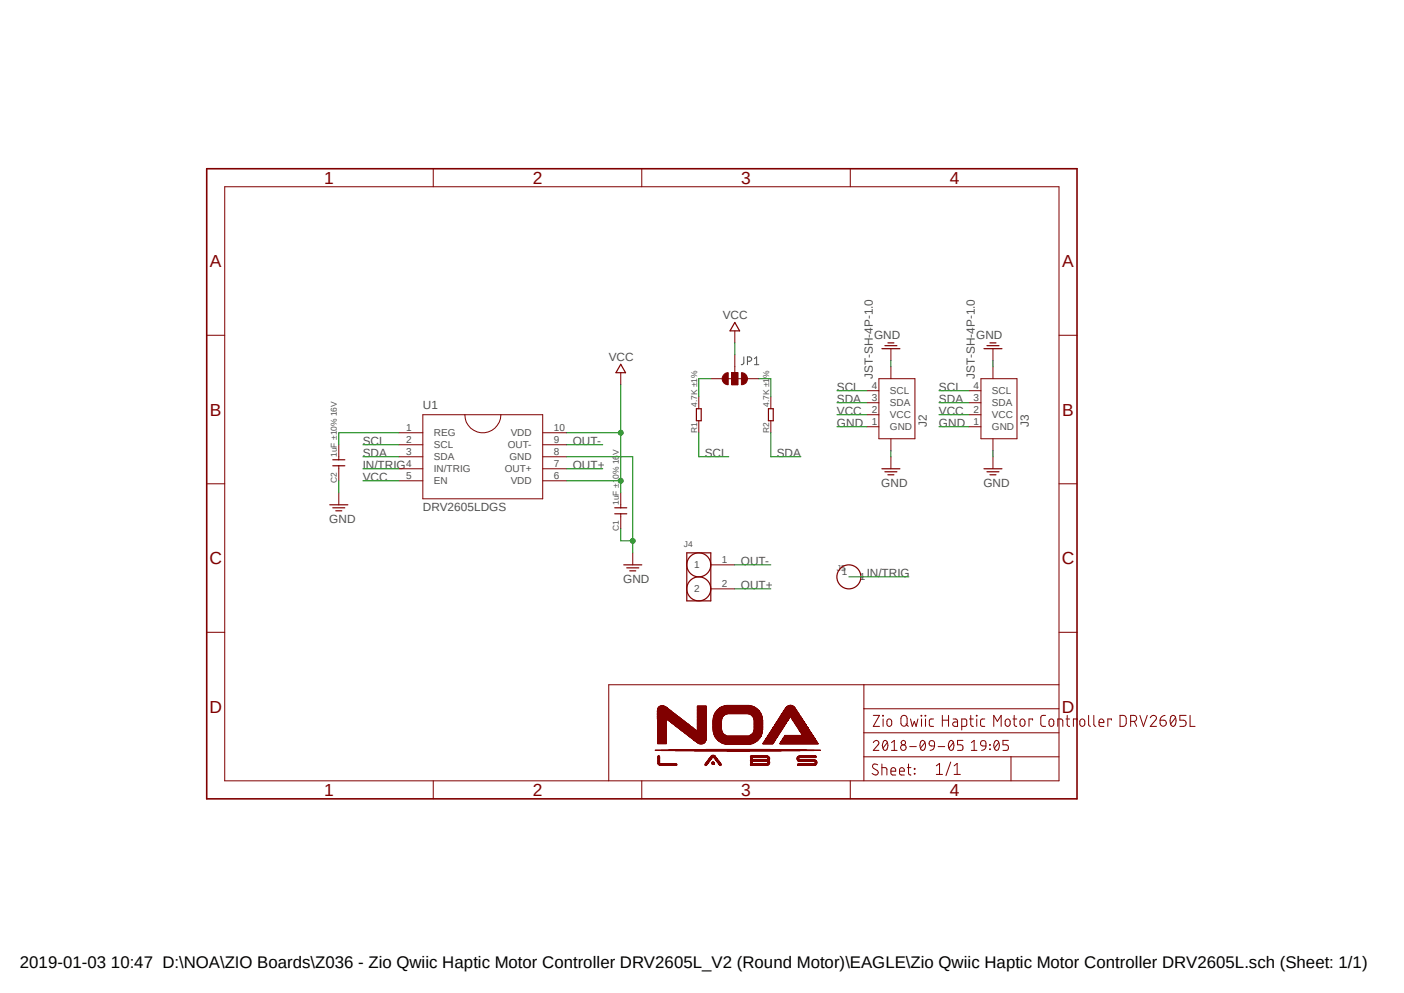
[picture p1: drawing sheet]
<svg xmlns="http://www.w3.org/2000/svg" width="297mm" height="210mm" viewBox="0 0 297 210" stroke-linecap="round" stroke-linejoin="round" font-family="sans-serif">
<defs><g id="words">
<g font-size="3.7" fill="#800000">
<text x="68.6" y="38.9">1</text>
<text x="112.7" y="38.9">2</text>
<text x="156.8" y="38.9">3</text>
<text x="201" y="38.9">4</text>
<text x="44.4" y="56.5">A</text>
<text x="224.7" y="56.5">A</text>
<text x="44.4" y="87.9">B</text>
<text x="224.7" y="87.9">B</text>
<text x="44.3" y="119.3">C</text>
<text x="224.6" y="119.3">C</text>
<text x="44.3" y="150.7">D</text>
<text x="224.6" y="150.7">D</text>
<text x="68.6" y="168.4">1</text>
<text x="112.7" y="168.4">2</text>
<text x="156.8" y="168.4">3</text>
<text x="201" y="168.4">4</text>
</g>
<text font-size="3.6" x="4.2" y="204.7">2019-01-03 10:47 D:\NOA\ZIO Boards\Z036 - Zio Qwiic Haptic Motor Controller DRV2605L_V2 (Round Motor)\EAGLE\Zio Qwiic Haptic Motor Controller DRV2605L.sch (Sheet: 1/1)</text>
<g font-size="2.5" fill="#505050">
<text x="152.9" y="67.4">VCC</text>
<text x="184.9" y="71.8">GND</text>
<text x="206.5" y="71.8">GND</text>
<text x="128.8" y="76.3">VCC</text>
<text x="177" y="82.6">SCL</text>
<text x="184.7" y="80.1" transform="rotate(-90 184.7 80.1)">JST-SH-4P-1.0</text>
<text x="198.6" y="82.6">SCL</text>
<text x="206.3" y="80.1" transform="rotate(-90 206.3 80.1)">JST-SH-4P-1.0</text>
<text x="89.5" y="86.4">U1</text>
<text x="177" y="85.2">SDA</text>
<text x="177" y="87.7">VCC</text>
<text x="198.6" y="87.7">VCC</text>
<text x="198.6" y="85.2">SDA</text>
<text x="76.8" y="94.1">SCL</text>
<text x="121.2" y="94.1">OUT-</text>
<text x="177" y="90.3">GND</text>
<text x="196.1" y="90.3" transform="rotate(-90 196.1 90.3)">J2</text>
<text x="198.6" y="90.3">GND</text>
<text x="217.7" y="90.3" transform="rotate(-90 217.7 90.3)">J3</text>
<text x="76.8" y="96.6">SDA</text>
<text x="76.8" y="99.1">IN/TRIG</text>
<text x="76.8" y="101.7">VCC</text>
<text x="121.2" y="99.1">OUT+</text>
<text x="149.1" y="96.6">SCL</text>
<text x="164.3" y="96.6">SDA</text>
<text x="186.4" y="103">GND</text>
<text x="208" y="103">GND</text>
<text x="69.6" y="110.6">GND</text>
<text x="89.5" y="108">DRV2605LDGS</text>
<text x="156.7" y="119.5">OUT-</text>
<text x="131.8" y="123.3">GND</text>
<text x="156.7" y="124.5">OUT+</text>
<text x="183.4" y="122">IN/TRIG</text>
</g>
<g font-size="2.1" fill="#505050">
<text x="184.4" y="82.3">4</text>
<text x="188.3" y="83.4">SCL</text>
<text x="206" y="82.3">4</text>
<text x="209.8" y="83.4">SCL</text>
<text x="184.4" y="89.9">1</text>
<text x="184.4" y="87.4">2</text>
<text x="184.4" y="84.8">3</text>
<text x="188.3" y="88.5">VCC</text>
<text x="188.3" y="85.9">SDA</text>
<text x="206" y="89.9">1</text>
<text x="206" y="87.4">2</text>
<text x="206" y="84.8">3</text>
<text x="209.8" y="88.5">VCC</text>
<text x="209.8" y="85.9">SDA</text>
<text x="85.9" y="91.2">1</text>
<text x="85.9" y="93.7">2</text>
<text x="91.8" y="92.3">REG</text>
<text x="91.8" y="94.8">SCL</text>
<text x="107.4" y="94.8">OUT-</text>
<text x="108" y="92.3">VDD</text>
<text x="117.2" y="93.7">9</text>
<text x="117.2" y="91.2">10</text>
<text x="188.3" y="91">GND</text>
<text x="209.8" y="91">GND</text>
<text x="85.9" y="96.3">3</text>
<text x="85.9" y="98.8">4</text>
<text x="85.9" y="101.3">5</text>
<text x="91.8" y="97.4">SDA</text>
<text x="91.8" y="99.9">IN/TRIG</text>
<text x="106.8" y="99.9">OUT+</text>
<text x="107.8" y="97.4">GND</text>
<text x="117.2" y="101.3">6</text>
<text x="117.2" y="98.8">7</text>
<text x="117.2" y="96.3">8</text>
<text x="91.8" y="102.4">EN</text>
<text x="108" y="102.4">VDD</text>
<text x="152.7" y="119.1">1</text>
<text x="146.9" y="120.2">1</text>
<text x="146.9" y="125.3">2</text>
<text x="152.7" y="124.2">2</text>
<text x="178.1" y="121.6">1</text>
<text x="181.9" y="122.8">1</text>
</g>
<g font-size="1.8" fill="#505050">
<text x="147.4" y="86.1" transform="rotate(-90 147.4 86.1)">4.7K ±1%</text>
<text x="162.7" y="86.1" transform="rotate(-90 162.7 86.1)">4.7K ±1%</text>
<text x="147.4" y="91.7" transform="rotate(-90 147.4 91.7)">R1</text>
<text x="162.7" y="91.7" transform="rotate(-90 162.7 91.7)">R2</text>
<text x="71.3" y="96.6" transform="rotate(-90 71.3 96.6)">1uF ±10% 16V</text>
<text x="71.3" y="102.2" transform="rotate(-90 71.3 102.2)">C2</text>
<text x="130.9" y="106.8" transform="rotate(-90 130.9 106.8)">1uF ±10% 16V</text>
<text x="130.9" y="112.4" transform="rotate(-90 130.9 112.4)">C1</text>
<text x="144.7" y="115.7">J4</text>
<text x="177" y="120.7">J5</text>
</g>
</g></defs>
<path d="M43.2 35.3l210.6 134.2M253.8 35.3l-210.6 134.2" fill="none" stroke="#fff" stroke-width=".21"/>
<path d="M157.4 75.5l-.1 1.4-.5 .2M158.1 76.4h.5a.47 .47 0 0 0 .4-.5 .47 .47 0 0 0-.4-.4h-.5v1.6M159.6 77.1h.9M159.6 75.9l.5-.4v1.6" fill="none" stroke="#505050" stroke-width=".21"/>
<g fill="none" stroke="#800000" stroke-width=".21">
<path d="M47.5 39.5h176.5v125.6h-176.5zM91.7 35.7v3.8M135.8 35.7v3.8M179.9 35.7v3.8M43.7 70.9h3.8M224 70.9h3.8M43.7 102.3h3.8M224 102.3h3.8M43.7 133.7h3.8M224 133.7h3.8M182.8 144.8v20.3M182.8 155h41.2"/>
<path d="M182.8 149.9h41.2M184.7 157.1a.58 .58 0 0 1 .9-.5 .58 .58 0 0 1 .2 .9l-1.1 1.2h1.2M184.7 151.3h1.4l-1.4 2.3h1.4M186.7 151.3l.2 .1zM186.8 152.1v1.5M186.9 156.8a.4 .4 0 0 1 .4-.2 .4 .4 0 0 1 .4 .3 1.48 1.48 0 0 1-.3 1.8h-.2a1.36 1.36 0 0 1-.3-1.9zM187.7 157.1l-.9 1.1M187.8 152.2a.5 .5 0 0 1 .5-.1 .5 .5 0 0 1 .3 .5v.5a.51 .51 0 0 1-.5 .5 .51 .51 0 0 1-.5-.5zM188.6 158.7h1.2M188.6 157.1l.6-.5v2.1M190.8 151.4a.65 .65 0 0 1 .7-.1 .65 .65 0 0 1 .4 .6v1.1a.66 .66 0 0 1-.7 .6 .66 .66 0 0 1-.6-.6v-1.1zM191.6 153.1l.6 .5"/>
<path d="M192.4 157.9h1.4M192.6 152.1l.4 1.5 .4-1 .4 1 .4-1.5M194.9 156.8a.44 .44 0 0 1 .7 .1 1.31 1.31 0 0 1-.4 1.8h-.2a1.47 1.47 0 0 1-.1-1.9zM194.9 151.3l.1 .1zM194.9 152.1v1.5M195.7 157.1l-1 1.1M195.7 151.3l.1 .1zM195.8 152.1v1.5M196.8 156.7a.6 .6 0 0 1 .9 .5v.6h-.7a.6 .6 0 0 1-.4-.5 .6 .6 0 0 1 .2-.6zM197.5 152.1h-.7l-.2 .3v1l.2 .2h.7M197.7 157.8a.87 .87 0 0 1-.9 .9M198.5 157.9h1.4"/>
<path d="M199.3 151.3v2.3M199.3 152.3h1.4M200.7 151.3v2.3M200.9 156.8a.4 .4 0 0 1 .4-.2 .4 .4 0 0 1 .3 .3 1.48 1.48 0 0 1-.2 1.8h-.2a1.28 1.28 0 0 1-.3-1.9zM201.6 152.1h.8l.2 .3v1.2h-.6a.47 .47 0 0 1-.5-.4 .47 .47 0 0 1 .5-.5h.6M201.7 157.1l-1 1.1M203.5 153.6h.6l.4-.2v-1l-.2-.3h-.8v2.3M203.7 156.6h-1.1v.9h.6a.61 .61 0 0 1 .5 .6 .61 .61 0 0 1-.5 .6h-.6M205.1 152.1h.8M205.4 151.3v1.9a.43 .43 0 0 0 .5 .4M205.5 158.7h1.2M205.5 157.1l.6-.5v2.1"/>
<path d="M206.5 151.3l.2 .1zM206.6 152.1v1.5M207.6 156.7a.59 .59 0 0 1 1 .5v.6h-.7a.6 .6 0 0 1-.5-.5 .6 .6 0 0 1 .2-.6zM208.3 152.1h-.7l-.2 .3 .1 1 .3 .2h.5M208.6 157.8a.87 .87 0 0 1-1 .9M209.4 157.5l.1 .1zM209.4 158.4l.1 .1zM210.2 153.6v-2.3l.8 1.3 .8-1.3v2.3M210.5 156.8a.4 .4 0 0 1 .4-.2 .4 .4 0 0 1 .3 .3 1.48 1.48 0 0 1-.2 1.8h-.2a1.28 1.28 0 0 1-.3-1.9zM211.3 157.1l-.9 1.1M212.9 152.2a.5 .5 0 0 1 .5-.1 .5 .5 0 0 1 .3 .5v.5a.53 .53 0 0 1-.5 .5 .53 .53 0 0 1-.6-.5l.1-.7zM213.3 156.6h-1.1v.9h.7a.61 .61 0 0 1 .4 .6 .61 .61 0 0 1-.4 .6h-.7"/>
<path d="M214.3 152.1h.8M214.5 151.3v1.9a.43 .43 0 0 0 .6 .4M216 152.2a.5 .5 0 0 1 .5-.1 .5 .5 0 0 1 .3 .5v.5a.53 .53 0 0 1-.5 .5 .53 .53 0 0 1-.5-.5v-.7zM218.4 152.3v-.2h-.7v1.5M221.2 151.3h-.8l-.2 .5 .1 1.7 .9 .1M222.1 152.2a.5 .5 0 0 1 .5-.1 .5 .5 0 0 1 .3 .5v.5a.51 .51 0 0 1-.5 .5 .51 .51 0 0 1-.5-.5zM223.8 153.6v-1.5h.8l.1 .2 .1 1.3M224 144.8h-95.2v20.3M225.5 152.1h.8M225.8 151.3v1.9l.2 .4h.3M227.8 152.3v-.2h-.7v1.5M228.6 152.2a.5 .5 0 0 1 .6-.1 .5 .5 0 0 1 .3 .5v.5a.53 .53 0 0 1-.5 .5 .53 .53 0 0 1-.6-.5l.1-.7z"/>
<path d="M230.3 151.3v1.9l.4 .4M231.4 151.3v1.9l.2 .4h.2M232.5 152.8h1a.54 .54 0 0 0-.3-.7 .54 .54 0 0 0-.7 .5v.6l.2 .4h.8M235.1 152.3v-.2h-.7v1.5M236.9 151.3h.7a.65 .65 0 0 1 .7 .6v1.1a.74 .74 0 0 1-.7 .6h-.7zM239.2 152.6h.6a.64 .64 0 0 0 .7-.7 .64 .64 0 0 0-.7-.6h-.6v2.3M239.9 152.6l.6 1M241.1 151.3l.8 2.3 .8-2.3M243.3 151.8a.63 .63 0 0 1 .9-.5 .63 .63 0 0 1 .2 1l-1.1 1.3h1.3M245.4 152.3h.8a.67 .67 0 0 1 .5 .8 .67 .67 0 0 1-.7 .5 .67 .67 0 0 1-.6-.6zM246.5 151.3a1.09 1.09 0 0 0-1.1 1M247.8 151.4l.6-.1a1.52 1.52 0 0 1-.2 2.3 1.5 1.5 0 0 1-.4-2.2z"/>
<path d="M248.7 151.8l-1.1 1.3M250.9 151.3h-1.3v1h.8a.66 .66 0 0 1 .5 .7 .66 .66 0 0 1-.5 .6h-.8M251.8 151.3v2.3h1M91.7 165.1v3.9M135.8 165.1v3.9M179.9 165.1v3.9M182.8 160.1h41.2M185.7 161.8l-.6-.2a.5 .5 0 0 0-.5 .4 .5 .5 0 0 0 .2 .5l.7 .4a.57 .57 0 0 1 .1 .9 .57 .57 0 0 1-.9-.1l-.2-.1M186.6 162.3h.6l.4 .2v1.4M186.6 161.6v2.3M188.5 163.1h1a.54 .54 0 0 0-.4-.7 .54 .54 0 0 0-.6 .5v.8l.3 .2h.7M190.3 163.1h1a.54 .54 0 0 0-.3-.7 .54 .54 0 0 0-.7 .5v.8l.4 .2h.6"/>
<path d="M191.9 162.3h.8M192.2 161.6v2.1l.5 .2M193.4 162.5l.1 .2zM193.4 163.6l.1 .1zM198.1 162l.7-.5v2.3M198.1 163.8h1.3M201.1 161.2l-1 2.8M201.8 163.8h1.4M201.8 162l.7-.5v2.3M213.9 160.1v5"/>
<circle cx="191.1" cy="158.1" r=".59"/>
<circle cx="191.1" cy="157.1" r=".46"/>
</g>
<path d="M43.7 35.7h184.1v133.3h-184.1z" fill="none" stroke="#800000" stroke-width=".34"/>
<path d="M149.3 161.8l.1 .1z" fill-rule="evenodd" fill="#800000"/>
<path d="M149.3 161.8l.1 .1z" fill="none" stroke="#800000" stroke-width=".21"/>
<path d="M152.3 161.8l.1 .1z" fill-rule="evenodd" fill="#800000"/>
<path d="M139.6 161.8l3.5 .1zM139.6 161.8h3.5M152.3 161.8l.1 .1z" fill="none" stroke="#800000" stroke-width=".21"/>
<path d="M149.2 161.8l.2 .1z" fill-rule="evenodd" fill="#800000"/>
<path d="M149.2 161.8l.2 .1z" fill="none" stroke="#800000" stroke-width=".21"/>
<path d="M152.2 161.8l.3 .1z" fill-rule="evenodd" fill="#800000"/>
<path d="M139.4 161.8h3.8zM139.4 161.8h3.8M152.2 161.8l.3 .1zM158.8 161.8l3.6 .1zM158.8 161.8h3.6M168.8 161.8l3.6 .1zM168.8 161.8h3.6" fill="none" stroke="#800000" stroke-width=".21"/>
<path d="M149.1 161.8h.4z" fill-rule="evenodd" fill="#800000"/>
<path d="M149.1 161.8h.4z" fill="none" stroke="#800000" stroke-width=".21"/>
<path d="M152.2 161.8h.3z" fill-rule="evenodd" fill="#800000"/>
<path d="M139.4 161.7l3.8 .1zM139.4 161.8h3.8M152.2 161.8h.3zM158.7 161.8h3.8zM158.7 161.8h3.8M168.8 161.8h3.7zM168.8 161.8h3.7" fill="none" stroke="#800000" stroke-width=".21"/>
<path d="M149.2 161.7l.3 .1z" fill-rule="evenodd" fill="#800000"/>
<path d="M149.2 161.7l.3 .1z" fill="none" stroke="#800000" stroke-width=".21"/>
<path d="M152.2 161.7l.4 .1z" fill-rule="evenodd" fill="#800000"/>
<path d="M139.4 161.7l3.8 .1zM139.4 161.7h3.8M152.2 161.7l.4 .1zM158.7 161.7l3.9 .1zM158.7 161.8h3.9M168.8 161.7l3.8 .1zM168.8 161.8h3.8" fill="none" stroke="#800000" stroke-width=".21"/>
<path d="M149.1 161.7l.5 .1z" fill-rule="evenodd" fill="#800000"/>
<path d="M149.1 161.7l.5 .1z" fill="none" stroke="#800000" stroke-width=".21"/>
<path d="M152.1 161.7l.5 .1z" fill-rule="evenodd" fill="#800000"/>
<path d="M139.3 161.6l3.9 .1zM139.3 161.7h3.9M152.1 161.7l.5 .1zM158.8 161.7l3.8 .1zM158.8 161.7h3.8M168.7 161.7l3.9 .1zM168.7 161.7h3.9" fill="none" stroke="#800000" stroke-width=".21"/>
<path d="M149.1 161.6l.5 .1z" fill-rule="evenodd" fill="#800000"/>
<path d="M149.1 161.6l.5 .1z" fill="none" stroke="#800000" stroke-width=".21"/>
<path d="M152.1 161.6l.5 .1z" fill-rule="evenodd" fill="#800000"/>
<path d="M139.3 161.6l3.9 .1zM139.3 161.6h3.9M152.1 161.6l.5 .1zM158.7 161.6l3.9 .1zM158.7 161.7h3.9M168.8 161.6l3.9 .1zM168.8 161.7h3.9" fill="none" stroke="#800000" stroke-width=".21"/>
<path d="M149.2 161.6l.4 .1z" fill-rule="evenodd" fill="#800000"/>
<path d="M149.2 161.6l.4 .1z" fill="none" stroke="#800000" stroke-width=".21"/>
<path d="M150.7 161.6l.3 .1z" fill-rule="evenodd" fill="#800000"/>
<path d="M150.7 161.6l.3 .1z" fill="none" stroke="#800000" stroke-width=".21"/>
<path d="M152.1 161.6l.4 .1z" fill-rule="evenodd" fill="#800000"/>
<path d="M139.2 161.5l3.9 .1zM139.2 161.6h3.9M152.1 161.6l.4 .1zM158.8 161.6l3.9 .1zM158.8 161.6h3.9M168.7 161.6l4 .1zM168.7 161.6h4" fill="none" stroke="#800000" stroke-width=".21"/>
<path d="M149.2 161.5l.4 .1z" fill-rule="evenodd" fill="#800000"/>
<path d="M149.2 161.5l.4 .1z" fill="none" stroke="#800000" stroke-width=".21"/>
<path d="M150.6 161.5l.4 .1z" fill-rule="evenodd" fill="#800000"/>
<path d="M150.6 161.5l.4 .1z" fill="none" stroke="#800000" stroke-width=".21"/>
<path d="M152 161.5l.5 .1z" fill-rule="evenodd" fill="#800000"/>
<path d="M152 161.5l.5 .1zM158.8 161.5l3.9 .1zM158.8 161.6h3.9M168.8 161.5l3.9 .1zM168.8 161.6h3.9" fill="none" stroke="#800000" stroke-width=".21"/>
<path d="M139.2 161.5l.5 .1z" fill-rule="evenodd" fill="#800000"/>
<path d="M139.2 161.5l.5 .1z" fill="none" stroke="#800000" stroke-width=".21"/>
<path d="M149.2 161.5l.5 .1z" fill-rule="evenodd" fill="#800000"/>
<path d="M149.2 161.5l.5 .1z" fill="none" stroke="#800000" stroke-width=".21"/>
<path d="M150.7 161.5l.4 .1z" fill-rule="evenodd" fill="#800000"/>
<path d="M150.7 161.5l.4 .1z" fill="none" stroke="#800000" stroke-width=".21"/>
<path d="M152.1 161.5l.4 .1z" fill-rule="evenodd" fill="#800000"/>
<path d="M152.1 161.5l.4 .1z" fill="none" stroke="#800000" stroke-width=".21"/>
<path d="M158.8 161.5l.3 .1z" fill-rule="evenodd" fill="#800000"/>
<path d="M158.8 161.5l.3 .1z" fill="none" stroke="#800000" stroke-width=".21"/>
<path d="M162.2 161.5l.5 .1z" fill-rule="evenodd" fill="#800000"/>
<path d="M162.2 161.5l.5 .1z" fill="none" stroke="#800000" stroke-width=".21"/>
<path d="M172.3 161.5l.5 .1z" fill-rule="evenodd" fill="#800000"/>
<path d="M172.3 161.5l.5 .1z" fill="none" stroke="#800000" stroke-width=".21"/>
<path d="M139.2 161.5h.4z" fill-rule="evenodd" fill="#800000"/>
<path d="M139.2 161.5h.4z" fill="none" stroke="#800000" stroke-width=".21"/>
<path d="M149.3 161.5h.4z" fill-rule="evenodd" fill="#800000"/>
<path d="M149.3 161.5h.4z" fill="none" stroke="#800000" stroke-width=".21"/>
<path d="M150.6 161.5h.5z" fill-rule="evenodd" fill="#800000"/>
<path d="M150.6 161.5h.5z" fill="none" stroke="#800000" stroke-width=".21"/>
<path d="M152 161.5h.4z" fill-rule="evenodd" fill="#800000"/>
<path d="M152 161.5h.4z" fill="none" stroke="#800000" stroke-width=".21"/>
<path d="M158.8 161.5h.3z" fill-rule="evenodd" fill="#800000"/>
<path d="M158.8 161.5h.3z" fill="none" stroke="#800000" stroke-width=".21"/>
<path d="M162.3 161.5h.4z" fill-rule="evenodd" fill="#800000"/>
<path d="M162.3 161.5h.4z" fill="none" stroke="#800000" stroke-width=".21"/>
<path d="M172.3 161.5h.5z" fill-rule="evenodd" fill="#800000"/>
<path d="M172.3 161.5h.5z" fill="none" stroke="#800000" stroke-width=".21"/>
<path d="M139.2 161.4l.4 .1z" fill-rule="evenodd" fill="#800000"/>
<path d="M139.2 161.4l.4 .1z" fill="none" stroke="#800000" stroke-width=".21"/>
<path d="M149.3 161.4l.4 .1z" fill-rule="evenodd" fill="#800000"/>
<path d="M149.3 161.4l.4 .1z" fill="none" stroke="#800000" stroke-width=".21"/>
<path d="M150.6 161.4l.5 .1z" fill-rule="evenodd" fill="#800000"/>
<path d="M150.6 161.4l.5 .1z" fill="none" stroke="#800000" stroke-width=".21"/>
<path d="M151.9 161.4l.5 .1z" fill-rule="evenodd" fill="#800000"/>
<path d="M151.9 161.4l.5 .1z" fill="none" stroke="#800000" stroke-width=".21"/>
<path d="M158.8 161.4l.3 .1z" fill-rule="evenodd" fill="#800000"/>
<path d="M158.8 161.4l.3 .1z" fill="none" stroke="#800000" stroke-width=".21"/>
<path d="M162.4 161.4l.4 .1z" fill-rule="evenodd" fill="#800000"/>
<path d="M162.4 161.4l.4 .1z" fill="none" stroke="#800000" stroke-width=".21"/>
<path d="M172.4 161.4l.4 .1z" fill-rule="evenodd" fill="#800000"/>
<path d="M172.4 161.4l.4 .1z" fill="none" stroke="#800000" stroke-width=".21"/>
<path d="M139.2 161.4l.3 .1z" fill-rule="evenodd" fill="#800000"/>
<path d="M139.2 161.4l.3 .1z" fill="none" stroke="#800000" stroke-width=".21"/>
<path d="M149.4 161.4l.4 .1z" fill-rule="evenodd" fill="#800000"/>
<path d="M149.4 161.4l.4 .1z" fill="none" stroke="#800000" stroke-width=".21"/>
<path d="M150.6 161.4l.5 .1z" fill-rule="evenodd" fill="#800000"/>
<path d="M150.6 161.4l.5 .1z" fill="none" stroke="#800000" stroke-width=".21"/>
<path d="M152 161.4l.4 .1z" fill-rule="evenodd" fill="#800000"/>
<path d="M152 161.4l.4 .1z" fill="none" stroke="#800000" stroke-width=".21"/>
<path d="M158.8 161.4l.3 .1z" fill-rule="evenodd" fill="#800000"/>
<path d="M158.8 161.4l.3 .1z" fill="none" stroke="#800000" stroke-width=".21"/>
<path d="M162.4 161.4l.4 .1z" fill-rule="evenodd" fill="#800000"/>
<path d="M162.4 161.4l.4 .1z" fill="none" stroke="#800000" stroke-width=".21"/>
<path d="M172.5 161.4l.3 .1z" fill-rule="evenodd" fill="#800000"/>
<path d="M172.5 161.4l.3 .1z" fill="none" stroke="#800000" stroke-width=".21"/>
<path d="M139.2 161.3l.3 .1z" fill-rule="evenodd" fill="#800000"/>
<path d="M139.2 161.3l.3 .1z" fill="none" stroke="#800000" stroke-width=".21"/>
<path d="M149.3 161.3l.5 .1z" fill-rule="evenodd" fill="#800000"/>
<path d="M149.3 161.3l.5 .1z" fill="none" stroke="#800000" stroke-width=".21"/>
<path d="M150.6 161.3l.5 .1z" fill-rule="evenodd" fill="#800000"/>
<path d="M150.6 161.3l.5 .1z" fill="none" stroke="#800000" stroke-width=".21"/>
<path d="M151.9 161.3l.4 .1z" fill-rule="evenodd" fill="#800000"/>
<path d="M151.9 161.3l.4 .1z" fill="none" stroke="#800000" stroke-width=".21"/>
<path d="M158.8 161.3l.3 .1z" fill-rule="evenodd" fill="#800000"/>
<path d="M158.8 161.3l.3 .1z" fill="none" stroke="#800000" stroke-width=".21"/>
<path d="M162.5 161.3l.3 .1z" fill-rule="evenodd" fill="#800000"/>
<path d="M162.5 161.3l.3 .1z" fill="none" stroke="#800000" stroke-width=".21"/>
<path d="M172.5 161.3l.3 .1z" fill-rule="evenodd" fill="#800000"/>
<path d="M172.5 161.3l.3 .1z" fill="none" stroke="#800000" stroke-width=".21"/>
<path d="M139.2 161.2l.3 .1z" fill-rule="evenodd" fill="#800000"/>
<path d="M139.2 161.2l.3 .1z" fill="none" stroke="#800000" stroke-width=".21"/>
<path d="M149.4 161.2l.5 .1z" fill-rule="evenodd" fill="#800000"/>
<path d="M149.4 161.2l.5 .1z" fill="none" stroke="#800000" stroke-width=".21"/>
<path d="M150.6 161.2l.5 .1z" fill-rule="evenodd" fill="#800000"/>
<path d="M150.6 161.2l.5 .1z" fill="none" stroke="#800000" stroke-width=".21"/>
<path d="M151.8 161.2l.5 .1z" fill-rule="evenodd" fill="#800000"/>
<path d="M151.8 161.2l.5 .1z" fill="none" stroke="#800000" stroke-width=".21"/>
<path d="M158.8 161.2l.3 .1z" fill-rule="evenodd" fill="#800000"/>
<path d="M158.8 161.2l.3 .1z" fill="none" stroke="#800000" stroke-width=".21"/>
<path d="M162.5 161.2l.3 .1z" fill-rule="evenodd" fill="#800000"/>
<path d="M162.5 161.2l.3 .1z" fill="none" stroke="#800000" stroke-width=".21"/>
<path d="M172.5 161.2l.3 .1z" fill-rule="evenodd" fill="#800000"/>
<path d="M172.5 161.2l.3 .1z" fill="none" stroke="#800000" stroke-width=".21"/>
<path d="M139.2 161.2l.3 .1z" fill-rule="evenodd" fill="#800000"/>
<path d="M139.2 161.2l.3 .1z" fill="none" stroke="#800000" stroke-width=".21"/>
<path d="M149.4 161.2l.5 .1z" fill-rule="evenodd" fill="#800000"/>
<path d="M149.4 161.2l.5 .1z" fill="none" stroke="#800000" stroke-width=".21"/>
<path d="M150.6 161.2l.4 .1z" fill-rule="evenodd" fill="#800000"/>
<path d="M150.6 161.2l.4 .1z" fill="none" stroke="#800000" stroke-width=".21"/>
<path d="M151.8 161.2l.5 .1z" fill-rule="evenodd" fill="#800000"/>
<path d="M151.8 161.2l.5 .1z" fill="none" stroke="#800000" stroke-width=".21"/>
<path d="M158.8 161.2l.3 .1z" fill-rule="evenodd" fill="#800000"/>
<path d="M158.8 161.2l.3 .1z" fill="none" stroke="#800000" stroke-width=".21"/>
<path d="M162.5 161.2l.3 .1z" fill-rule="evenodd" fill="#800000"/>
<path d="M162.5 161.2l.3 .1z" fill="none" stroke="#800000" stroke-width=".21"/>
<path d="M172.5 161.2l.3 .1z" fill-rule="evenodd" fill="#800000"/>
<path d="M172.5 161.2l.3 .1z" fill="none" stroke="#800000" stroke-width=".21"/>
<path d="M139.2 161.2h.3z" fill-rule="evenodd" fill="#800000"/>
<path d="M139.2 161.2h.3z" fill="none" stroke="#800000" stroke-width=".21"/>
<path d="M149.5 161.2h.4z" fill-rule="evenodd" fill="#800000"/>
<path d="M149.5 161.2h.4z" fill="none" stroke="#800000" stroke-width=".21"/>
<path d="M150.7 161.2h.3z" fill-rule="evenodd" fill="#800000"/>
<path d="M150.7 161.2h.3z" fill="none" stroke="#800000" stroke-width=".21"/>
<path d="M151.8 161.2h.5z" fill-rule="evenodd" fill="#800000"/>
<path d="M151.8 161.2h.5z" fill="none" stroke="#800000" stroke-width=".21"/>
<path d="M158.8 161.2h.3z" fill-rule="evenodd" fill="#800000"/>
<path d="M158.8 161.2h.3z" fill="none" stroke="#800000" stroke-width=".21"/>
<path d="M162.5 161.2h.3z" fill-rule="evenodd" fill="#800000"/>
<path d="M162.5 161.2h.3z" fill="none" stroke="#800000" stroke-width=".21"/>
<path d="M172.5 161.2h.3z" fill-rule="evenodd" fill="#800000"/>
<path d="M172.5 161.2h.3z" fill="none" stroke="#800000" stroke-width=".21"/>
<path d="M139.2 161.1l.3 .1z" fill-rule="evenodd" fill="#800000"/>
<path d="M139.2 161.1l.3 .1z" fill="none" stroke="#800000" stroke-width=".21"/>
<path d="M149.5 161.1l.5 .1z" fill-rule="evenodd" fill="#800000"/>
<path d="M149.5 161.1l.5 .1z" fill="none" stroke="#800000" stroke-width=".21"/>
<path d="M150.7 161.1l.2 .1z" fill-rule="evenodd" fill="#800000"/>
<path d="M150.7 161.1l.2 .1z" fill="none" stroke="#800000" stroke-width=".21"/>
<path d="M151.8 161.1l.4 .1z" fill-rule="evenodd" fill="#800000"/>
<path d="M151.8 161.1l.4 .1z" fill="none" stroke="#800000" stroke-width=".21"/>
<path d="M158.8 161.1l.3 .1z" fill-rule="evenodd" fill="#800000"/>
<path d="M158.8 161.1l.3 .1z" fill="none" stroke="#800000" stroke-width=".21"/>
<path d="M162.4 161.1l.4 .1z" fill-rule="evenodd" fill="#800000"/>
<path d="M162.4 161.1l.4 .1z" fill="none" stroke="#800000" stroke-width=".21"/>
<path d="M172.5 161.1l.3 .1z" fill-rule="evenodd" fill="#800000"/>
<path d="M172.5 161.1l.3 .1z" fill="none" stroke="#800000" stroke-width=".21"/>
<path d="M139.2 161.1l.3 .1z" fill-rule="evenodd" fill="#800000"/>
<path d="M139.2 161.1l.3 .1z" fill="none" stroke="#800000" stroke-width=".21"/>
<path d="M149.5 161.1l.5 .1z" fill-rule="evenodd" fill="#800000"/>
<path d="M149.5 161.1l.5 .1z" fill="none" stroke="#800000" stroke-width=".21"/>
<path d="M151.7 161.1l.4 .1z" fill-rule="evenodd" fill="#800000"/>
<path d="M151.7 161.1l.4 .1z" fill="none" stroke="#800000" stroke-width=".21"/>
<path d="M158.8 161.1l.3 .1z" fill-rule="evenodd" fill="#800000"/>
<path d="M158.8 161.1l.3 .1z" fill="none" stroke="#800000" stroke-width=".21"/>
<path d="M162.4 161.1l.4 .1z" fill-rule="evenodd" fill="#800000"/>
<path d="M162.4 161.1l.4 .1z" fill="none" stroke="#800000" stroke-width=".21"/>
<path d="M172.4 161.1l.4 .1z" fill-rule="evenodd" fill="#800000"/>
<path d="M172.4 161.1l.4 .1z" fill="none" stroke="#800000" stroke-width=".21"/>
<path d="M139.2 161l.3 .1z" fill-rule="evenodd" fill="#800000"/>
<path d="M139.2 161l.3 .1z" fill="none" stroke="#800000" stroke-width=".21"/>
<path d="M149.6 161l.4 .1z" fill-rule="evenodd" fill="#800000"/>
<path d="M149.6 161l.4 .1z" fill="none" stroke="#800000" stroke-width=".21"/>
<path d="M151.7 161l.4 .1z" fill-rule="evenodd" fill="#800000"/>
<path d="M151.7 161l.4 .1z" fill="none" stroke="#800000" stroke-width=".21"/>
<path d="M158.8 161l.3 .1z" fill-rule="evenodd" fill="#800000"/>
<path d="M158.8 161l.3 .1z" fill="none" stroke="#800000" stroke-width=".21"/>
<path d="M162.3 161l.4 .1z" fill-rule="evenodd" fill="#800000"/>
<path d="M162.3 161l.4 .1z" fill="none" stroke="#800000" stroke-width=".21"/>
<path d="M172.3 161l.5 .1z" fill-rule="evenodd" fill="#800000"/>
<path d="M172.3 161l.5 .1z" fill="none" stroke="#800000" stroke-width=".21"/>
<path d="M139.2 161l.3 .1z" fill-rule="evenodd" fill="#800000"/>
<path d="M139.2 161l.3 .1z" fill="none" stroke="#800000" stroke-width=".21"/>
<path d="M149.6 161l.4 .1z" fill-rule="evenodd" fill="#800000"/>
<path d="M149.6 161l.4 .1z" fill="none" stroke="#800000" stroke-width=".21"/>
<path d="M151.6 161l.5 .1z" fill-rule="evenodd" fill="#800000"/>
<path d="M151.6 161l.5 .1z" fill="none" stroke="#800000" stroke-width=".21"/>
<path d="M158.8 161l.3 .1z" fill-rule="evenodd" fill="#800000"/>
<path d="M158.8 161l.3 .1z" fill="none" stroke="#800000" stroke-width=".21"/>
<path d="M162.2 161l.5 .1z" fill-rule="evenodd" fill="#800000"/>
<path d="M162.2 161l.5 .1z" fill="none" stroke="#800000" stroke-width=".21"/>
<path d="M172.3 161l.5 .1z" fill-rule="evenodd" fill="#800000"/>
<path d="M172.3 161l.5 .1z" fill="none" stroke="#800000" stroke-width=".21"/>
<path d="M139.2 161h.3z" fill-rule="evenodd" fill="#800000"/>
<path d="M139.2 161h.3z" fill="none" stroke="#800000" stroke-width=".21"/>
<path d="M149.6 161h.5z" fill-rule="evenodd" fill="#800000"/>
<path d="M149.6 161h.5z" fill="none" stroke="#800000" stroke-width=".21"/>
<path d="M151.6 161h.5z" fill-rule="evenodd" fill="#800000"/>
<path d="M151.6 161h.5zM158.8 161h3.9zM158.8 161h3.9M169 161h3.8zM169 161h3.8" fill="none" stroke="#800000" stroke-width=".21"/>
<path d="M139.2 160.9l.3 .1z" fill-rule="evenodd" fill="#800000"/>
<path d="M139.2 160.9l.3 .1z" fill="none" stroke="#800000" stroke-width=".21"/>
<path d="M149.6 160.9l.6 .1z" fill-rule="evenodd" fill="#800000"/>
<path d="M149.6 160.9l.6 .1z" fill="none" stroke="#800000" stroke-width=".21"/>
<path d="M151.6 160.9l.4 .1z" fill-rule="evenodd" fill="#800000"/>
<path d="M151.6 160.9l.4 .1zM158.8 160.9l3.9 .1zM158.8 161h3.9M168.9 160.9l3.8 .1zM168.9 161h3.8" fill="none" stroke="#800000" stroke-width=".21"/>
<path d="M139.2 160.9l.3 .1z" fill-rule="evenodd" fill="#800000"/>
<path d="M139.2 160.9l.3 .1z" fill="none" stroke="#800000" stroke-width=".21"/>
<path d="M149.7 160.9l.4 .1z" fill-rule="evenodd" fill="#800000"/>
<path d="M149.7 160.9l.4 .1z" fill="none" stroke="#800000" stroke-width=".21"/>
<path d="M151.6 160.9l.5 .1z" fill-rule="evenodd" fill="#800000"/>
<path d="M151.6 160.9l.5 .1zM158.7 160.9l3.9 .1zM158.7 160.9h3.9M168.8 160.9l3.9 .1zM168.8 160.9h3.9" fill="none" stroke="#800000" stroke-width=".21"/>
<path d="M139.2 160.8l.3 .1z" fill-rule="evenodd" fill="#800000"/>
<path d="M139.2 160.8l.3 .1z" fill="none" stroke="#800000" stroke-width=".21"/>
<path d="M149.7 160.8l.5 .1z" fill-rule="evenodd" fill="#800000"/>
<path d="M149.7 160.8l.5 .1z" fill="none" stroke="#800000" stroke-width=".21"/>
<path d="M151.5 160.8l.5 .1z" fill-rule="evenodd" fill="#800000"/>
<path d="M151.5 160.8l.5 .1zM158.7 160.8l3.9 .1zM158.7 160.9h3.9M168.7 160.8l3.9 .1zM168.7 160.9h3.9" fill="none" stroke="#800000" stroke-width=".21"/>
<path d="M139.2 160.8l.3 .1z" fill-rule="evenodd" fill="#800000"/>
<path d="M139.2 160.8l.3 .1z" fill="none" stroke="#800000" stroke-width=".21"/>
<path d="M149.7 160.8l.5 .1z" fill-rule="evenodd" fill="#800000"/>
<path d="M149.7 160.8l.5 .1z" fill="none" stroke="#800000" stroke-width=".21"/>
<path d="M151.5 160.8l.4 .1z" fill-rule="evenodd" fill="#800000"/>
<path d="M151.5 160.8l.4 .1zM158.7 160.8l3.9 .1zM158.7 160.8h3.9M168.7 160.8l3.9 .1zM168.7 160.8h3.9" fill="none" stroke="#800000" stroke-width=".21"/>
<path d="M139.2 160.7l.3 .1z" fill-rule="evenodd" fill="#800000"/>
<path d="M139.2 160.7l.3 .1z" fill="none" stroke="#800000" stroke-width=".21"/>
<path d="M149.8 160.7l.5 .1z" fill-rule="evenodd" fill="#800000"/>
<path d="M149.8 160.7l.5 .1z" fill="none" stroke="#800000" stroke-width=".21"/>
<path d="M151.5 160.7l.4 .1z" fill-rule="evenodd" fill="#800000"/>
<path d="M151.5 160.7l.4 .1zM158.8 160.7l3.9 .1zM158.8 160.8h3.9M168.7 160.7l3.8 .1zM168.7 160.8h3.8" fill="none" stroke="#800000" stroke-width=".21"/>
<path d="M139.2 160.7l.3 .1z" fill-rule="evenodd" fill="#800000"/>
<path d="M139.2 160.7l.3 .1z" fill="none" stroke="#800000" stroke-width=".21"/>
<path d="M149.9 160.7l.4 .1z" fill-rule="evenodd" fill="#800000"/>
<path d="M149.9 160.7l.4 .1z" fill="none" stroke="#800000" stroke-width=".21"/>
<path d="M151.4 160.7l.4 .1z" fill-rule="evenodd" fill="#800000"/>
<path d="M151.4 160.7l.4 .1zM158.8 160.7l4 .1zM158.8 160.7h4M168.7 160.7l3.7 .1zM168.7 160.7h3.7" fill="none" stroke="#800000" stroke-width=".21"/>
<path d="M139.2 160.7h.3z" fill-rule="evenodd" fill="#800000"/>
<path d="M139.2 160.7h.3z" fill="none" stroke="#800000" stroke-width=".21"/>
<path d="M149.9 160.7h.4z" fill-rule="evenodd" fill="#800000"/>
<path d="M149.9 160.7h.4z" fill="none" stroke="#800000" stroke-width=".21"/>
<path d="M151.3 160.7h.5z" fill-rule="evenodd" fill="#800000"/>
<path d="M151.3 160.7h.5z" fill="none" stroke="#800000" stroke-width=".21"/>
<path d="M158.8 160.7h.3z" fill-rule="evenodd" fill="#800000"/>
<path d="M158.8 160.7h.3z" fill="none" stroke="#800000" stroke-width=".21"/>
<path d="M162.3 160.7h.4z" fill-rule="evenodd" fill="#800000"/>
<path d="M162.3 160.7h.4z" fill="none" stroke="#800000" stroke-width=".21"/>
<path d="M168.7 160.7h.4z" fill-rule="evenodd" fill="#800000"/>
<path d="M168.7 160.7h.4z" fill="none" stroke="#800000" stroke-width=".21"/>
<path d="M139.2 160.6l.3 .1z" fill-rule="evenodd" fill="#800000"/>
<path d="M139.2 160.6l.3 .1z" fill="none" stroke="#800000" stroke-width=".21"/>
<path d="M149.9 160.6l.5 .1z" fill-rule="evenodd" fill="#800000"/>
<path d="M149.9 160.6l.5 .1z" fill="none" stroke="#800000" stroke-width=".21"/>
<path d="M151.4 160.6l.4 .1z" fill-rule="evenodd" fill="#800000"/>
<path d="M151.4 160.6l.4 .1z" fill="none" stroke="#800000" stroke-width=".21"/>
<path d="M158.8 160.6l.3 .1z" fill-rule="evenodd" fill="#800000"/>
<path d="M158.8 160.6l.3 .1z" fill="none" stroke="#800000" stroke-width=".21"/>
<path d="M162.4 160.6l.4 .1z" fill-rule="evenodd" fill="#800000"/>
<path d="M162.4 160.6l.4 .1z" fill="none" stroke="#800000" stroke-width=".21"/>
<path d="M168.6 160.6l.4 .1z" fill-rule="evenodd" fill="#800000"/>
<path d="M168.6 160.6l.4 .1z" fill="none" stroke="#800000" stroke-width=".21"/>
<path d="M139.2 160.5l.3 .1z" fill-rule="evenodd" fill="#800000"/>
<path d="M139.2 160.5l.3 .1z" fill="none" stroke="#800000" stroke-width=".21"/>
<path d="M149.9 160.5l.5 .1z" fill-rule="evenodd" fill="#800000"/>
<path d="M149.9 160.5l.5 .1z" fill="none" stroke="#800000" stroke-width=".21"/>
<path d="M151.3 160.5l.5 .1z" fill-rule="evenodd" fill="#800000"/>
<path d="M151.3 160.5l.5 .1z" fill="none" stroke="#800000" stroke-width=".21"/>
<path d="M158.8 160.5l.3 .1z" fill-rule="evenodd" fill="#800000"/>
<path d="M158.8 160.5l.3 .1z" fill="none" stroke="#800000" stroke-width=".21"/>
<path d="M162.4 160.5l.4 .1z" fill-rule="evenodd" fill="#800000"/>
<path d="M162.4 160.5l.4 .1z" fill="none" stroke="#800000" stroke-width=".21"/>
<path d="M168.7 160.5l.3 .1z" fill-rule="evenodd" fill="#800000"/>
<path d="M168.7 160.5l.3 .1z" fill="none" stroke="#800000" stroke-width=".21"/>
<path d="M139.2 160.5l.3 .1z" fill-rule="evenodd" fill="#800000"/>
<path d="M139.2 160.5l.3 .1z" fill="none" stroke="#800000" stroke-width=".21"/>
<path d="M150 160.5l.4 .1z" fill-rule="evenodd" fill="#800000"/>
<path d="M150 160.5l.4 .1z" fill="none" stroke="#800000" stroke-width=".21"/>
<path d="M151.3 160.5l.5 .1z" fill-rule="evenodd" fill="#800000"/>
<path d="M151.3 160.5l.5 .1z" fill="none" stroke="#800000" stroke-width=".21"/>
<path d="M158.8 160.5l.3 .1z" fill-rule="evenodd" fill="#800000"/>
<path d="M158.8 160.5l.3 .1z" fill="none" stroke="#800000" stroke-width=".21"/>
<path d="M162.4 160.5l.4 .1z" fill-rule="evenodd" fill="#800000"/>
<path d="M162.4 160.5l.4 .1z" fill="none" stroke="#800000" stroke-width=".21"/>
<path d="M168.6 160.5l.4 .1z" fill-rule="evenodd" fill="#800000"/>
<path d="M168.6 160.5l.4 .1z" fill="none" stroke="#800000" stroke-width=".21"/>
<path d="M139.2 160.4l.3 .1z" fill-rule="evenodd" fill="#800000"/>
<path d="M139.2 160.4l.3 .1z" fill="none" stroke="#800000" stroke-width=".21"/>
<path d="M150 160.4l.5 .1z" fill-rule="evenodd" fill="#800000"/>
<path d="M150 160.4l.5 .1z" fill="none" stroke="#800000" stroke-width=".21"/>
<path d="M151.2 160.4l.5 .1z" fill-rule="evenodd" fill="#800000"/>
<path d="M151.2 160.4l.5 .1z" fill="none" stroke="#800000" stroke-width=".21"/>
<path d="M158.8 160.4l.3 .1z" fill-rule="evenodd" fill="#800000"/>
<path d="M158.8 160.4l.3 .1z" fill="none" stroke="#800000" stroke-width=".21"/>
<path d="M162.5 160.4l.3 .1z" fill-rule="evenodd" fill="#800000"/>
<path d="M162.5 160.4l.3 .1z" fill="none" stroke="#800000" stroke-width=".21"/>
<path d="M168.6 160.4l.4 .1z" fill-rule="evenodd" fill="#800000"/>
<path d="M168.6 160.4l.4 .1z" fill="none" stroke="#800000" stroke-width=".21"/>
<path d="M139.2 160.4l.3 .1z" fill-rule="evenodd" fill="#800000"/>
<path d="M139.2 160.4l.3 .1z" fill="none" stroke="#800000" stroke-width=".21"/>
<path d="M150 160.4l.5 .1z" fill-rule="evenodd" fill="#800000"/>
<path d="M150 160.4l.5 .1z" fill="none" stroke="#800000" stroke-width=".21"/>
<path d="M151.3 160.4l.4 .1z" fill-rule="evenodd" fill="#800000"/>
<path d="M151.3 160.4l.4 .1z" fill="none" stroke="#800000" stroke-width=".21"/>
<path d="M158.8 160.4l.3 .1z" fill-rule="evenodd" fill="#800000"/>
<path d="M158.8 160.4l.3 .1z" fill="none" stroke="#800000" stroke-width=".21"/>
<path d="M162.5 160.4l.3 .1z" fill-rule="evenodd" fill="#800000"/>
<path d="M162.5 160.4l.3 .1z" fill="none" stroke="#800000" stroke-width=".21"/>
<path d="M168.6 160.4l.4 .1z" fill-rule="evenodd" fill="#800000"/>
<path d="M168.6 160.4l.4 .1z" fill="none" stroke="#800000" stroke-width=".21"/>
<path d="M139.2 160.4h.3z" fill-rule="evenodd" fill="#800000"/>
<path d="M139.2 160.4h.3z" fill="none" stroke="#800000" stroke-width=".21"/>
<path d="M150 160.4h.5z" fill-rule="evenodd" fill="#800000"/>
<path d="M150 160.4h.5z" fill="none" stroke="#800000" stroke-width=".21"/>
<path d="M151.2 160.4h.4z" fill-rule="evenodd" fill="#800000"/>
<path d="M151.2 160.4h.4z" fill="none" stroke="#800000" stroke-width=".21"/>
<path d="M158.8 160.4h.3z" fill-rule="evenodd" fill="#800000"/>
<path d="M158.8 160.4h.3z" fill="none" stroke="#800000" stroke-width=".21"/>
<path d="M162.5 160.4h.3z" fill-rule="evenodd" fill="#800000"/>
<path d="M162.5 160.4h.3z" fill="none" stroke="#800000" stroke-width=".21"/>
<path d="M168.6 160.4h.4z" fill-rule="evenodd" fill="#800000"/>
<path d="M168.6 160.4h.4z" fill="none" stroke="#800000" stroke-width=".21"/>
<path d="M139.2 160.3l.3 .1z" fill-rule="evenodd" fill="#800000"/>
<path d="M139.2 160.3l.3 .1z" fill="none" stroke="#800000" stroke-width=".21"/>
<path d="M150.1 160.3l.4 .1z" fill-rule="evenodd" fill="#800000"/>
<path d="M150.1 160.3l.4 .1z" fill="none" stroke="#800000" stroke-width=".21"/>
<path d="M151.1 160.3l.5 .1z" fill-rule="evenodd" fill="#800000"/>
<path d="M151.1 160.3l.5 .1z" fill="none" stroke="#800000" stroke-width=".21"/>
<path d="M158.8 160.3l.3 .1z" fill-rule="evenodd" fill="#800000"/>
<path d="M158.8 160.3l.3 .1z" fill="none" stroke="#800000" stroke-width=".21"/>
<path d="M162.4 160.3l.4 .1z" fill-rule="evenodd" fill="#800000"/>
<path d="M162.4 160.3l.4 .1z" fill="none" stroke="#800000" stroke-width=".21"/>
<path d="M168.6 160.3l.4 .1z" fill-rule="evenodd" fill="#800000"/>
<path d="M168.6 160.3l.4 .1z" fill="none" stroke="#800000" stroke-width=".21"/>
<path d="M139.2 160.3l.3 .1z" fill-rule="evenodd" fill="#800000"/>
<path d="M139.2 160.3l.3 .1z" fill="none" stroke="#800000" stroke-width=".21"/>
<path d="M150.2 160.3l.4 .1z" fill-rule="evenodd" fill="#800000"/>
<path d="M150.2 160.3l.4 .1z" fill="none" stroke="#800000" stroke-width=".21"/>
<path d="M151.1 160.3l.5 .1z" fill-rule="evenodd" fill="#800000"/>
<path d="M151.1 160.3l.5 .1z" fill="none" stroke="#800000" stroke-width=".21"/>
<path d="M158.8 160.3l.3 .1z" fill-rule="evenodd" fill="#800000"/>
<path d="M158.8 160.3l.3 .1z" fill="none" stroke="#800000" stroke-width=".21"/>
<path d="M162.4 160.3l.4 .1z" fill-rule="evenodd" fill="#800000"/>
<path d="M162.4 160.3l.4 .1z" fill="none" stroke="#800000" stroke-width=".21"/>
<path d="M168.7 160.3l.3 .1z" fill-rule="evenodd" fill="#800000"/>
<path d="M168.7 160.3l.3 .1z" fill="none" stroke="#800000" stroke-width=".21"/>
<path d="M139.2 160.2l.3 .1z" fill-rule="evenodd" fill="#800000"/>
<path d="M139.2 160.2l.3 .1z" fill="none" stroke="#800000" stroke-width=".21"/>
<path d="M150.2 160.2l.5 .1z" fill-rule="evenodd" fill="#800000"/>
<path d="M150.2 160.2l.5 .1z" fill="none" stroke="#800000" stroke-width=".21"/>
<path d="M151.1 160.2l.4 .1z" fill-rule="evenodd" fill="#800000"/>
<path d="M151.1 160.2l.4 .1z" fill="none" stroke="#800000" stroke-width=".21"/>
<path d="M158.8 160.2l.3 .1z" fill-rule="evenodd" fill="#800000"/>
<path d="M158.8 160.2l.3 .1z" fill="none" stroke="#800000" stroke-width=".21"/>
<path d="M162.4 160.2l.4 .1z" fill-rule="evenodd" fill="#800000"/>
<path d="M162.4 160.2l.4 .1z" fill="none" stroke="#800000" stroke-width=".21"/>
<path d="M168.6 160.2l.4 .1z" fill-rule="evenodd" fill="#800000"/>
<path d="M168.6 160.2l.4 .1z" fill="none" stroke="#800000" stroke-width=".21"/>
<path d="M139.2 160.2l.3 .1z" fill-rule="evenodd" fill="#800000"/>
<path d="M139.2 160.2l.3 .1z" fill="none" stroke="#800000" stroke-width=".21"/>
<path d="M150.2 160.2l.5 .1z" fill-rule="evenodd" fill="#800000"/>
<path d="M150.2 160.2l.5 .1z" fill="none" stroke="#800000" stroke-width=".21"/>
<path d="M151 160.2l.5 .1z" fill-rule="evenodd" fill="#800000"/>
<path d="M151 160.2l.5 .1z" fill="none" stroke="#800000" stroke-width=".21"/>
<path d="M158.8 160.2l.3 .1z" fill-rule="evenodd" fill="#800000"/>
<path d="M158.8 160.2l.3 .1z" fill="none" stroke="#800000" stroke-width=".21"/>
<path d="M162.3 160.2l.4 .1z" fill-rule="evenodd" fill="#800000"/>
<path d="M162.3 160.2l.4 .1z" fill="none" stroke="#800000" stroke-width=".21"/>
<path d="M168.7 160.2l.4 .1z" fill-rule="evenodd" fill="#800000"/>
<path d="M168.7 160.2l.4 .1z" fill="none" stroke="#800000" stroke-width=".21"/>
<path d="M139.2 160.1l.3 .1z" fill-rule="evenodd" fill="#800000"/>
<path d="M139.2 160.1l.3 .1z" fill="none" stroke="#800000" stroke-width=".21"/>
<path d="M150.2 160.1l.5 .1z" fill-rule="evenodd" fill="#800000"/>
<path d="M150.2 160.1l.5 .1z" fill="none" stroke="#800000" stroke-width=".21"/>
<path d="M151 160.1l.5 .1z" fill-rule="evenodd" fill="#800000"/>
<path d="M151 160.1l.5 .1zM158.8 160.1l4 .1zM158.8 160.2h4M168.7 160.1l3.9 .1zM168.7 160.2h3.9" fill="none" stroke="#800000" stroke-width=".21"/>
<path d="M139.2 160.1l.3 .1z" fill-rule="evenodd" fill="#800000"/>
<path d="M139.2 160.1l.3 .1z" fill="none" stroke="#800000" stroke-width=".21"/>
<path d="M150.3 160.1l.5 .1z" fill-rule="evenodd" fill="#800000"/>
<path d="M150.3 160.1l.5 .1z" fill="none" stroke="#800000" stroke-width=".21"/>
<path d="M150.9 160.1l.5 .1z" fill-rule="evenodd" fill="#800000"/>
<path d="M150.9 160.1l.5 .1zM158.8 160.1l3.9 .1zM158.8 160.1h3.9M168.7 160.1l3.9 .1zM168.7 160.1h3.9" fill="none" stroke="#800000" stroke-width=".21"/>
<path d="M139.2 160.1h.3z" fill-rule="evenodd" fill="#800000"/>
<path d="M139.2 160.1h.3z" fill="none" stroke="#800000" stroke-width=".21"/>
<path d="M150.3 160.1h1.1z" fill-rule="evenodd" fill="#800000"/>
<path d="M150.3 160.1h1.1zM158.7 160.1h3.9zM158.7 160.1h3.9M168.7 160.1h3.9zM168.7 160.1h3.9" fill="none" stroke="#800000" stroke-width=".21"/>
<path d="M139.2 160l.3 .1z" fill-rule="evenodd" fill="#800000"/>
<path d="M139.2 160l.3 .1z" fill="none" stroke="#800000" stroke-width=".21"/>
<path d="M150.3 160l1 .1z" fill-rule="evenodd" fill="#800000"/>
<path d="M150.3 160l1 .1zM158.8 160l3.8 .1zM158.8 160.1h3.8M168.7 160l3.9 .1zM168.7 160.1h3.9" fill="none" stroke="#800000" stroke-width=".21"/>
<path d="M139.2 160l.3 .1z" fill-rule="evenodd" fill="#800000"/>
<path d="M139.2 160l.3 .1z" fill="none" stroke="#800000" stroke-width=".21"/>
<path d="M150.4 160l.9 .1z" fill-rule="evenodd" fill="#800000"/>
<path d="M150.4 160l.9 .1zM158.7 160l3.9 .1zM168.8 160l3.8 .1zM158.7 160h3.9M168.8 160h3.8" fill="none" stroke="#800000" stroke-width=".21"/>
<path d="M139.1 159.9l.4 .1z" fill-rule="evenodd" fill="#800000"/>
<path d="M139.1 159.9l.4 .1z" fill="none" stroke="#800000" stroke-width=".21"/>
<path d="M150.4 159.9l.9 .1z" fill-rule="evenodd" fill="#800000"/>
<path d="M150.4 159.9l.9 .1zM158.8 159.9l3.7 .1zM158.8 160h3.7M168.9 159.9l3.7 .1zM168.9 160h3.7" fill="none" stroke="#800000" stroke-width=".21"/>
<path d="M139.2 159.9h.3z" fill-rule="evenodd" fill="#800000"/>
<path d="M139.2 159.9h.3z" fill="none" stroke="#800000" stroke-width=".21"/>
<path d="M150.5 159.9h.8z" fill-rule="evenodd" fill="#800000"/>
<path d="M150.5 159.9h.8zM158.8 159.9h3.6zM158.8 159.9h3.6M169 159.9h3.6zM169 159.9h3.6" fill="none" stroke="#800000" stroke-width=".21"/>
<path d="M139.3 159.8l.1 .1z" fill-rule="evenodd" fill="#800000"/>
<path d="M139.3 159.8l.1 .1z" fill="none" stroke="#800000" stroke-width=".21"/>
<path d="M150.5 159.8l.8 .1z" fill-rule="evenodd" fill="#800000"/>
<path d="M150.5 159.8l.8 .1zM158.9 159.8l3.3 .1zM158.9 159.9h3.3M169.2 159.8l3.3 .1zM169.2 159.9h3.3" fill="none" stroke="#800000" stroke-width=".21"/>
<path d="M150.5 159.8l.6 .1z" fill-rule="evenodd" fill="#800000"/>
<path d="M150.5 159.8l.6 .1z" fill="none" stroke="#800000" stroke-width=".21"/>
<path d="M150.7 159.7l.3 .1z" fill-rule="evenodd" fill="#800000"/>
<g fill="none" stroke="#800000" stroke-width=".21">
<path d="M138.6 158.6l35 .1zM138.6 158.7h35M139.9 158.7h32.3zM139.9 158.7h32.3M141.4 158.6l29.2 .1zM141.4 158.6h29.2M142.8 158.7l26.4 .1zM142.8 158.7h26.4M144.9 158.5l22.3 .1zM146.9 158.7l18.4 .1zM146.9 158.8h18.4M149.3 158.5l13.6 .1z"/>
<path d="M149.3 158.5h13.6M150.7 159.7l.3 .1zM153.4 157.3l5.4 .1zM153.4 157.4h5.4M153.5 157.4h5.1zM153.5 157.4h5.1M153.8 158.8l4.7 .1z"/>
</g>
<path d="M148 157.3l.5 .1z" fill-rule="evenodd" fill="#800000"/>
<path d="M148 157.3l.5 .1zM153.2 157.3l5.8 .1zM153.2 157.3h5.8M161.4 157.3l2.1 .1zM161.4 157.3h2.1M165 157.3l8.1 .1zM165 157.3h8.1" fill="none" stroke="#800000" stroke-width=".21"/>
<path d="M139.1 157.2l1.9 .1z" fill-rule="evenodd" fill="#800000"/>
<path d="M139.1 157.2l1.9 .1z" fill="none" stroke="#800000" stroke-width=".21"/>
<path d="M147.9 157.2l.8 .1z" fill-rule="evenodd" fill="#800000"/>
<path d="M147.9 157.2l.8 .1zM153.1 157.2l6.1 .1zM153.1 157.3h6.1M161.4 157.2l2.1 .1zM161.4 157.3h2.1M165 157.2l8.1 .1zM165 157.3h8.1" fill="none" stroke="#800000" stroke-width=".21"/>
<path d="M139.1 157.2l1.9 .1z" fill-rule="evenodd" fill="#800000"/>
<path d="M139.1 157.2l1.9 .1z" fill="none" stroke="#800000" stroke-width=".21"/>
<path d="M147.7 157.2l1.1 .1z" fill-rule="evenodd" fill="#800000"/>
<path d="M147.7 157.2l1.1 .1zM152.9 157.2l6.4 .1zM152.9 157.2h6.4M161.4 157.2l2.1 .1zM161.4 157.2h2.1M165 157.2l8 .1zM165 157.2h8" fill="none" stroke="#800000" stroke-width=".21"/>
<path d="M139.1 157.1l1.9 .1z" fill-rule="evenodd" fill="#800000"/>
<path d="M139.1 157.1l1.9 .1z" fill="none" stroke="#800000" stroke-width=".21"/>
<path d="M147.7 157.1l1.2 .1z" fill-rule="evenodd" fill="#800000"/>
<path d="M147.7 157.1l1.2 .1zM152.8 157.1l6.6 .1zM152.8 157.2h6.6M161.5 157.1l2.1 .1zM161.5 157.2h2.1M165 157.1l8 .1zM165 157.2h8" fill="none" stroke="#800000" stroke-width=".21"/>
<path d="M139.1 157.1l1.9 .1z" fill-rule="evenodd" fill="#800000"/>
<path d="M139.1 157.1l1.9 .1z" fill="none" stroke="#800000" stroke-width=".21"/>
<path d="M147.6 157.1l1.4 .1z" fill-rule="evenodd" fill="#800000"/>
<path d="M147.6 157.1l1.4 .1zM152.7 157.1l6.8 .1zM152.7 157.1h6.8M161.5 157.1l2.1 .1zM161.5 157.1h2.1M165.1 157.1l7.9 .1zM165.1 157.1h7.9" fill="none" stroke="#800000" stroke-width=".21"/>
<path d="M139.1 157.1h1.9z" fill-rule="evenodd" fill="#800000"/>
<path d="M139.1 157.1h1.9z" fill="none" stroke="#800000" stroke-width=".21"/>
<path d="M147.5 157.1h1.6z" fill-rule="evenodd" fill="#800000"/>
<path d="M147.5 157.1h1.6zM152.6 157.1h7zM152.6 157.1h7M161.5 157.1h2.2zM161.5 157.1h2.2M165.1 157.1h7.8zM165.1 157.1h7.8" fill="none" stroke="#800000" stroke-width=".21"/>
<path d="M139.1 157l1.9 .1z" fill-rule="evenodd" fill="#800000"/>
<path d="M139.1 157l1.9 .1z" fill="none" stroke="#800000" stroke-width=".21"/>
<path d="M147.5 157l1.6 .1z" fill-rule="evenodd" fill="#800000"/>
<path d="M147.5 157l1.6 .1zM152.5 157l7.1 .1zM152.5 157h7.1M161.6 157l2.1 .1zM161.6 157h2.1M165.1 157l7.7 .1zM165.1 157h7.7" fill="none" stroke="#800000" stroke-width=".21"/>
<path d="M139.1 156.9l1.9 .1z" fill-rule="evenodd" fill="#800000"/>
<path d="M139.1 156.9l1.9 .1z" fill="none" stroke="#800000" stroke-width=".21"/>
<path d="M147.4 156.9l1.7 .1z" fill-rule="evenodd" fill="#800000"/>
<path d="M147.4 156.9l1.7 .1zM152.4 156.9l7.3 .1zM152.4 157h7.3M161.6 156.9l2.1 .1zM161.6 157h2.1M165.2 156.9l7.7 .1zM165.2 157h7.7" fill="none" stroke="#800000" stroke-width=".21"/>
<path d="M139.1 156.9l1.9 .1z" fill-rule="evenodd" fill="#800000"/>
<path d="M139.1 156.9l1.9 .1z" fill="none" stroke="#800000" stroke-width=".21"/>
<path d="M147.4 156.9l1.7 .1z" fill-rule="evenodd" fill="#800000"/>
<path d="M147.4 156.9l1.7 .1zM152.4 156.9l7.5 .1zM152.4 156.9h7.5M161.6 156.9l2.1 .1zM161.6 156.9h2.1M165.2 156.9l7.6 .1zM165.2 156.9h7.6" fill="none" stroke="#800000" stroke-width=".21"/>
<path d="M139.1 156.8l1.9 .1z" fill-rule="evenodd" fill="#800000"/>
<path d="M139.1 156.8l1.9 .1z" fill="none" stroke="#800000" stroke-width=".21"/>
<path d="M147.3 156.8l1.9 .1z" fill-rule="evenodd" fill="#800000"/>
<path d="M147.3 156.8l1.9 .1zM152.3 156.8l7.6 .1zM152.3 156.9h7.6M161.7 156.8l2.1 .1zM161.7 156.9h2.1M165.2 156.8l7.6 .1zM165.2 156.9h7.6" fill="none" stroke="#800000" stroke-width=".21"/>
<path d="M139.1 156.8l1.9 .1z" fill-rule="evenodd" fill="#800000"/>
<path d="M139.1 156.8l1.9 .1z" fill="none" stroke="#800000" stroke-width=".21"/>
<path d="M147.2 156.8l2 .1z" fill-rule="evenodd" fill="#800000"/>
<path d="M147.2 156.8l2 .1zM152.2 156.8l7.7 .1zM152.2 156.8h7.7M161.7 156.8l2.1 .1zM161.7 156.8h2.1M165.2 156.8l7.6 .1zM165.2 156.8h7.6" fill="none" stroke="#800000" stroke-width=".21"/>
<path d="M139.1 156.8h1.9z" fill-rule="evenodd" fill="#800000"/>
<path d="M139.1 156.8h1.9zM147.2 156.8h2zM147.2 156.8h2M152.2 156.8h7.8zM152.2 156.8h7.8M161.7 156.8h2.1zM161.7 156.8h2.1M165.3 156.8h7.4zM165.3 156.8h7.4" fill="none" stroke="#800000" stroke-width=".21"/>
<path d="M139.1 156.7l1.9 .1z" fill-rule="evenodd" fill="#800000"/>
<path d="M139.1 156.7l1.9 .1zM147.1 156.7l2.1 .1zM147.1 156.8h2.1M152.1 156.7l8 .1zM152.1 156.8h8M161.7 156.7l2.1 .1zM161.7 156.8h2.1M165.3 156.7l7.5 .1zM165.3 156.8h7.5" fill="none" stroke="#800000" stroke-width=".21"/>
<path d="M139.1 156.7l1.9 .1z" fill-rule="evenodd" fill="#800000"/>
<path d="M139.1 156.7l1.9 .1zM147.1 156.7l2.2 .1zM147.1 156.7h2.2M152 156.7l8.1 .1zM152 156.7h8.1M161.8 156.7l2.1 .1zM161.8 156.7h2.1M165.3 156.7l7.4 .1zM165.3 156.7h7.4" fill="none" stroke="#800000" stroke-width=".21"/>
<path d="M139.1 156.6l1.9 .1z" fill-rule="evenodd" fill="#800000"/>
<path d="M139.1 156.6l1.9 .1zM147 156.6l2.3 .1zM147 156.7h2.3M152 156.6l8.2 .1zM152 156.7h8.2M161.8 156.6l2.1 .1zM161.8 156.7h2.1M165.4 156.6l7.2 .1zM165.4 156.7h7.2" fill="none" stroke="#800000" stroke-width=".21"/>
<path d="M139.1 156.6l1.9 .1z" fill-rule="evenodd" fill="#800000"/>
<path d="M139.1 156.6l1.9 .1zM146.9 156.6l2.4 .1zM146.9 156.6h2.4M151.9 156.6l8.3 .1zM151.9 156.6h8.3M161.8 156.6l2.1 .1zM161.8 156.6h2.1M165.4 156.6l7.3 .1zM165.4 156.6h7.3" fill="none" stroke="#800000" stroke-width=".21"/>
<path d="M139.1 156.5l1.9 .1z" fill-rule="evenodd" fill="#800000"/>
<path d="M139.1 156.5l1.9 .1zM146.9 156.5l2.5 .1zM146.9 156.6h2.5M151.9 156.5l8.4 .1zM151.9 156.6h8.4M161.8 156.5l2.2 .1zM161.8 156.6h2.2M165.4 156.5l7.2 .1zM165.4 156.6h7.2" fill="none" stroke="#800000" stroke-width=".21"/>
<path d="M139.1 156.5l1.9 .1z" fill-rule="evenodd" fill="#800000"/>
<path d="M139.1 156.5l1.9 .1zM146.8 156.5l2.6 .1zM146.8 156.5h2.6M151.8 156.5l8.5 .1zM151.8 156.5h8.5M161.9 156.5l2.1 .1zM161.9 156.5h2.1M165.4 156.5l7.2 .1zM165.4 156.5h7.2" fill="none" stroke="#800000" stroke-width=".21"/>
<path d="M139.1 156.5h1.9z" fill-rule="evenodd" fill="#800000"/>
<path d="M139.1 156.5h1.9zM146.8 156.5h2.6zM146.8 156.5h2.6M151.8 156.5h8.6zM151.8 156.5h8.6M161.9 156.5h2.1zM161.9 156.5h2.1M165.5 156.5h7.1zM165.5 156.5h7.1" fill="none" stroke="#800000" stroke-width=".21"/>
<path d="M139.1 156.4l1.9 .1z" fill-rule="evenodd" fill="#800000"/>
<path d="M139.1 156.4l1.9 .1zM146.7 156.4l2.7 .1zM146.7 156.5h2.7M151.8 156.4l8.6 .1zM151.8 156.5h8.6M161.9 156.4l2.1 .1zM161.9 156.5h2.1M165.5 156.4l7 .1zM165.5 156.5h7" fill="none" stroke="#800000" stroke-width=".21"/>
<path d="M139.1 156.4l1.9 .1z" fill-rule="evenodd" fill="#800000"/>
<path d="M139.1 156.4l1.9 .1zM146.7 156.4l2.7 .1zM146.7 156.4h2.7M151.7 156.4l8.7 .1zM151.7 156.4h8.7M162 156.4l2.1 .1zM162 156.4h2.1M165.5 156.4l7 .1zM165.5 156.4h7" fill="none" stroke="#800000" stroke-width=".21"/>
<path d="M139.1 156.3l1.9 .1z" fill-rule="evenodd" fill="#800000"/>
<path d="M139.1 156.3l1.9 .1zM146.6 156.3l2.8 .1zM146.6 156.4h2.8M151.7 156.3l8.8 .1zM151.7 156.4h8.8M162 156.3l2.1 .1zM162 156.4h2.1M165.6 156.3l6.9 .1zM165.6 156.4h6.9" fill="none" stroke="#800000" stroke-width=".21"/>
<path d="M139.1 156.3h1.9z" fill-rule="evenodd" fill="#800000"/>
<path d="M139.1 156.3h1.9zM146.6 156.3h2.8zM146.6 156.3h2.8M151.6 156.3h8.9zM151.6 156.3h8.9M162 156.3h2.1zM162 156.3h2.1M165.6 156.3h6.8zM165.6 156.3h6.8" fill="none" stroke="#800000" stroke-width=".21"/>
<path d="M139.1 156.2l1.9 .1z" fill-rule="evenodd" fill="#800000"/>
<path d="M139.1 156.2l1.9 .1zM146.5 156.2l2.9 .1zM146.5 156.3h2.9M151.6 156.2l9 .1zM151.6 156.3h9M162 156.2l2.1 .1zM162 156.3h2.1M165.7 156.2l6.7 .1zM165.7 156.3h6.7" fill="none" stroke="#800000" stroke-width=".21"/>
<path d="M139.1 156.2l1.9 .1z" fill-rule="evenodd" fill="#800000"/>
<path d="M139.1 156.2l1.9 .1zM146.4 156.2l3 .1zM146.4 156.2h3M151.6 156.2l9 .1zM151.6 156.2h9M162.1 156.2l2.1 .1zM162.1 156.2h2.1M165.6 156.2l6.8 .1zM165.6 156.2h6.8" fill="none" stroke="#800000" stroke-width=".21"/>
<path d="M139.1 156.1l1.9 .1z" fill-rule="evenodd" fill="#800000"/>
<path d="M139.1 156.1l1.9 .1zM146.4 156.1l3 .1zM146.4 156.2h3M151.6 156.1l9.1 .1zM151.6 156.2h9.1M162.1 156.1l2.1 .1zM162.1 156.2h2.1M165.7 156.1l6.6 .1zM165.7 156.2h6.6" fill="none" stroke="#800000" stroke-width=".21"/>
<path d="M139.1 156.1l1.9 .1z" fill-rule="evenodd" fill="#800000"/>
<path d="M139.1 156.1l1.9 .1zM146.3 156.1l3.1 .1zM146.3 156.1h3.1M151.5 156.1l9.2 .1zM151.5 156.1h9.2M162.2 156.1l2 .1zM162.2 156.1h2M165.7 156.1l6.6 .1zM165.7 156.1h6.6" fill="none" stroke="#800000" stroke-width=".21"/>
<path d="M139.1 156l1.9 .1z" fill-rule="evenodd" fill="#800000"/>
<path d="M139.1 156l1.9 .1zM146.3 156l3.1 .1zM146.3 156.1h3.1M151.5 156l9.2 .1zM151.5 156.1h9.2M162.1 156l2.2 .1zM162.1 156.1h2.2M165.7 156l6.6 .1zM165.7 156.1h6.6" fill="none" stroke="#800000" stroke-width=".21"/>
<path d="M139.1 156l1.9 .1z" fill-rule="evenodd" fill="#800000"/>
<path d="M139.1 156l1.9 .1zM146.2 156l3.2 .1zM146.2 156h3.2M151.4 156l9.4 .1zM151.4 156h9.4M162.2 156l2.1 .1zM162.2 156h2.1M165.7 156l6.6 .1zM165.7 156h6.6" fill="none" stroke="#800000" stroke-width=".21"/>
<path d="M139.1 156h1.9z" fill-rule="evenodd" fill="#800000"/>
<path d="M139.1 156h1.9zM146.1 156h3.3zM146.1 156h3.3M151.4 156h9.4zM151.4 156h9.4M162.2 156h2.1zM162.2 156h2.1M165.8 156h6.5zM165.8 156h6.5" fill="none" stroke="#800000" stroke-width=".21"/>
<path d="M139.1 155.9l1.9 .1z" fill-rule="evenodd" fill="#800000"/>
<path d="M139.1 155.9l1.9 .1zM146 155.9l3.4 .1zM146 156h3.4M151.3 155.9l9.5 .1zM151.3 156h9.5M162.3 155.9l2.1 .1zM162.3 156h2.1M165.8 155.9l6.4 .1zM165.8 156h6.4" fill="none" stroke="#800000" stroke-width=".21"/>
<path d="M139.1 155.9l1.9 .1z" fill-rule="evenodd" fill="#800000"/>
<path d="M139.1 155.9l1.9 .1zM146 155.9l3.4 .1zM146 155.9h3.4M151.4 155.9l9.5 .1zM151.4 155.9h9.5M162.3 155.9l2.1 .1zM162.3 155.9h2.1M165.9 155.9l6.2 .1zM165.9 155.9h6.2" fill="none" stroke="#800000" stroke-width=".21"/>
<path d="M139.1 155.8l1.9 .1z" fill-rule="evenodd" fill="#800000"/>
<path d="M139.1 155.8l1.9 .1zM146 155.8l3.4 .1zM146 155.9h3.4M151.3 155.8l9.6 .1zM151.3 155.9h9.6M162.3 155.8l2.1 .1zM162.3 155.9h2.1M165.9 155.8l6.3 .1zM165.9 155.9h6.3" fill="none" stroke="#800000" stroke-width=".21"/>
<path d="M139.1 155.8l1.9 .1z" fill-rule="evenodd" fill="#800000"/>
<path d="M139.1 155.8l1.9 .1zM145.9 155.8l3.5 .1zM145.9 155.8h3.5M151.3 155.8l9.6 .1zM151.3 155.8h9.6M162.3 155.8l2.2 .1zM162.3 155.8h2.2M165.9 155.8l6.2 .1zM165.9 155.8h6.2" fill="none" stroke="#800000" stroke-width=".21"/>
<path d="M139.1 155.7l1.9 .1z" fill-rule="evenodd" fill="#800000"/>
<path d="M139.1 155.7l1.9 .1zM145.8 155.7l3.6 .1zM145.8 155.8h3.6M151.3 155.7l9.6 .1zM151.3 155.8h9.6M162.4 155.7l2 .1zM162.4 155.8h2M165.9 155.7l6.2 .1zM165.9 155.8h6.2" fill="none" stroke="#800000" stroke-width=".21"/>
<path d="M139.1 155.7l1.9 .1z" fill-rule="evenodd" fill="#800000"/>
<path d="M139.1 155.7l1.9 .1zM145.8 155.7l3.6 .1zM145.8 155.7h3.6M151.2 155.7l9.8 .1zM151.2 155.7h9.8M162.4 155.7l2.1 .1zM162.4 155.7h2.1M165.9 155.7l6.1 .1zM165.9 155.7h6.1" fill="none" stroke="#800000" stroke-width=".21"/>
<path d="M139.1 155.7h1.9z" fill-rule="evenodd" fill="#800000"/>
<path d="M139.1 155.7h1.9zM145.7 155.7h3.7zM145.7 155.7h3.7M151.3 155.7h9.7zM151.3 155.7h9.7M162.4 155.7h2.1zM162.4 155.7h2.1M166 155.7h6zM166 155.7h6" fill="none" stroke="#800000" stroke-width=".21"/>
<path d="M139.1 155.6l1.9 .1z" fill-rule="evenodd" fill="#800000"/>
<path d="M139.1 155.6l1.9 .1zM145.6 155.6l3.8 .1zM145.6 155.7h3.8M151.2 155.6l2.5 .1zM151.2 155.7h2.5M158.5 155.6l2.5 .1zM158.5 155.7h2.5M162.4 155.6l2.1 .1zM162.4 155.7h2.1M166 155.6l6 .1zM166 155.7h6" fill="none" stroke="#800000" stroke-width=".21"/>
<path d="M139.1 155.5l1.9 .1z" fill-rule="evenodd" fill="#800000"/>
<path d="M139.1 155.5l1.9 .1zM145.6 155.5l3.8 .1zM145.6 155.6h3.8M151.2 155.5l2.4 .1zM151.2 155.6h2.4M158.6 155.5l2.4 .1zM158.6 155.6h2.4M162.5 155.5l2.1 .1zM162.5 155.6h2.1M166 155.5l6 .1zM166 155.6h6" fill="none" stroke="#800000" stroke-width=".21"/>
<path d="M139.1 155.5l1.9 .1z" fill-rule="evenodd" fill="#800000"/>
<path d="M139.1 155.5l1.9 .1zM145.5 155.5l3.9 .1zM145.5 155.5h3.9M151.1 155.5l2.4 .1zM151.1 155.5h2.4M158.7 155.5l2.3 .1zM158.7 155.5h2.3M162.5 155.5l2.1 .1zM162.5 155.5h2.1M169.8 155.5l2.1 .1zM169.8 155.5h2.1" fill="none" stroke="#800000" stroke-width=".21"/>
<path d="M139.1 155.4l1.9 .1z" fill-rule="evenodd" fill="#800000"/>
<path d="M139.1 155.4l1.9 .1zM145.5 155.4l3.9 .1zM145.5 155.5h3.9M151.1 155.4l2.3 .1zM151.1 155.5h2.3M158.7 155.4l2.3 .1zM158.7 155.5h2.3M162.5 155.4l2.1 .1zM162.5 155.5h2.1M169.8 155.4l2.1 .1zM169.8 155.5h2.1" fill="none" stroke="#800000" stroke-width=".21"/>
<path d="M139.1 155.4l1.9 .1z" fill-rule="evenodd" fill="#800000"/>
<path d="M139.1 155.4l1.9 .1zM145.4 155.4l4 .1zM145.4 155.4h4M151.1 155.4l2.3 .1zM151.1 155.4h2.3M158.8 155.4l2.3 .1zM158.8 155.4h2.3M162.6 155.4l2.1 .1zM162.6 155.4h2.1M169.8 155.4l2.1 .1zM169.8 155.4h2.1" fill="none" stroke="#800000" stroke-width=".21"/>
<path d="M139.1 155.4h1.9z" fill-rule="evenodd" fill="#800000"/>
<path d="M139.1 155.4h1.9zM145.4 155.4h4zM145.4 155.4h4M151.1 155.4h2.2zM151.1 155.4h2.2M158.9 155.4h2.2zM158.9 155.4h2.2M162.6 155.4h2.1zM162.6 155.4h2.1M169.7 155.4h2.1zM169.7 155.4h2.1" fill="none" stroke="#800000" stroke-width=".21"/>
<path d="M139.1 155.3l1.9 .1z" fill-rule="evenodd" fill="#800000"/>
<path d="M139.1 155.3l1.9 .1zM145.3 155.3l4.1 .1zM145.3 155.4h4.1M151.1 155.3l2.1 .1zM151.1 155.4h2.1M159 155.3l2.1 .1zM159 155.4h2.1M162.6 155.3l2.1 .1zM162.6 155.4h2.1M169.7 155.3l2.1 .1zM169.7 155.4h2.1" fill="none" stroke="#800000" stroke-width=".21"/>
<path d="M139.1 155.3l1.9 .1z" fill-rule="evenodd" fill="#800000"/>
<path d="M139.1 155.3l1.9 .1zM145.2 155.3l4.2 .1zM145.2 155.3h4.2M151 155.3l2.2 .1zM151 155.3h2.2M159 155.3l2.1 .1zM159 155.3h2.1M162.6 155.3l2.2 .1zM162.6 155.3h2.2M169.7 155.3l2.1 .1zM169.7 155.3h2.1" fill="none" stroke="#800000" stroke-width=".21"/>
<path d="M139.1 155.2l1.9 .1z" fill-rule="evenodd" fill="#800000"/>
<path d="M139.1 155.2l1.9 .1zM145.2 155.2l4.2 .1zM145.2 155.3h4.2M151 155.2l2.1 .1zM151 155.3h2.1M159.1 155.2l2 .1zM159.1 155.3h2M162.7 155.2l2.1 .1zM162.7 155.3h2.1M169.6 155.2l2.1 .1zM169.6 155.3h2.1" fill="none" stroke="#800000" stroke-width=".21"/>
<path d="M139.1 155.2l1.9 .1z" fill-rule="evenodd" fill="#800000"/>
<path d="M139.1 155.2l1.9 .1zM145.2 155.2l4.2 .1zM145.2 155.2h4.2M151 155.2l2.1 .1zM151 155.2h2.1M159.1 155.2l2.1 .1zM159.1 155.2h2.1M162.7 155.2l2.1 .1zM162.7 155.2h2.1M169.6 155.2l2.1 .1zM169.6 155.2h2.1" fill="none" stroke="#800000" stroke-width=".21"/>
<path d="M139.1 155.2h1.9z" fill-rule="evenodd" fill="#800000"/>
<path d="M139.1 155.2h1.9zM145.1 155.2h4.3zM145.1 155.2h4.3M151 155.2h2zM151 155.2h2M159.1 155.2h2.1zM159.1 155.2h2.1M162.7 155.2h2.1zM162.7 155.2h2.1M169.6 155.2h2.1zM169.6 155.2h2.1" fill="none" stroke="#800000" stroke-width=".21"/>
<path d="M139.1 155.1l1.9 .1z" fill-rule="evenodd" fill="#800000"/>
<path d="M139.1 155.1l1.9 .1zM145 155.1l4.4 .1zM145 155.2h4.4" fill="none" stroke="#800000" stroke-width=".21"/>
<path d="M151 155.1l2 .1z" fill-rule="evenodd" fill="#800000"/>
<path d="M151 155.1l2 .1z" fill="none" stroke="#800000" stroke-width=".21"/>
<path d="M159.2 155.1l2 .1z" fill-rule="evenodd" fill="#800000"/>
<path d="M159.2 155.1l2 .1zM162.8 155.1l2 .1zM162.8 155.2h2M169.5 155.1l2.2 .1zM169.5 155.2h2.2" fill="none" stroke="#800000" stroke-width=".21"/>
<path d="M139.1 155.1l1.9 .1z" fill-rule="evenodd" fill="#800000"/>
<path d="M139.1 155.1l1.9 .1zM144.9 155.1l4.5 .1zM144.9 155.1h4.5" fill="none" stroke="#800000" stroke-width=".21"/>
<path d="M151 155.1l2 .1z" fill-rule="evenodd" fill="#800000"/>
<path d="M151 155.1l2 .1z" fill="none" stroke="#800000" stroke-width=".21"/>
<path d="M159.3 155.1l1.9 .1z" fill-rule="evenodd" fill="#800000"/>
<path d="M159.3 155.1l1.9 .1zM162.8 155.1l2.1 .1zM162.8 155.1h2.1M169.5 155.1l2.2 .1zM169.5 155.1h2.2" fill="none" stroke="#800000" stroke-width=".21"/>
<path d="M139.1 155l1.9 .1z" fill-rule="evenodd" fill="#800000"/>
<path d="M139.1 155l1.9 .1zM144.9 155l4.5 .1zM144.9 155.1h4.5" fill="none" stroke="#800000" stroke-width=".21"/>
<path d="M151 155l1.9 .1z" fill-rule="evenodd" fill="#800000"/>
<path d="M151 155l1.9 .1z" fill="none" stroke="#800000" stroke-width=".21"/>
<path d="M159.3 155l1.9 .1z" fill-rule="evenodd" fill="#800000"/>
<path d="M159.3 155l1.9 .1zM162.8 155l2.1 .1zM162.8 155.1h2.1M169.5 155l2.1 .1zM169.5 155.1h2.1" fill="none" stroke="#800000" stroke-width=".21"/>
<path d="M139.1 155l1.9 .1z" fill-rule="evenodd" fill="#800000"/>
<path d="M139.1 155l1.9 .1zM144.9 155l4.5 .1zM144.9 155h4.5" fill="none" stroke="#800000" stroke-width=".21"/>
<path d="M151 155l1.9 .1z" fill-rule="evenodd" fill="#800000"/>
<path d="M151 155l1.9 .1z" fill="none" stroke="#800000" stroke-width=".21"/>
<path d="M159.3 155l1.9 .1z" fill-rule="evenodd" fill="#800000"/>
<path d="M159.3 155l1.9 .1zM162.8 155l2.1 .1zM162.8 155h2.1M169.5 155l2.1 .1zM169.5 155h2.1" fill="none" stroke="#800000" stroke-width=".21"/>
<path d="M139.1 154.9l1.9 .1z" fill-rule="evenodd" fill="#800000"/>
<path d="M139.1 154.9l1.9 .1zM144.8 154.9l4.6 .1zM144.8 155h4.6" fill="none" stroke="#800000" stroke-width=".21"/>
<path d="M151 154.9l1.8 .1z" fill-rule="evenodd" fill="#800000"/>
<path d="M151 154.9l1.8 .1z" fill="none" stroke="#800000" stroke-width=".21"/>
<path d="M159.3 154.9l1.9 .1z" fill-rule="evenodd" fill="#800000"/>
<path d="M159.3 154.9l1.9 .1zM162.9 154.9l2.1 .1zM162.9 155h2.1M169.5 154.9l2.1 .1zM169.5 155h2.1" fill="none" stroke="#800000" stroke-width=".21"/>
<path d="M139.1 154.9l1.9 .1z" fill-rule="evenodd" fill="#800000"/>
<path d="M139.1 154.9l1.9 .1zM144.7 154.9l4.7 .1zM144.7 154.9h4.7" fill="none" stroke="#800000" stroke-width=".21"/>
<path d="M150.9 154.9l1.9 .1z" fill-rule="evenodd" fill="#800000"/>
<path d="M150.9 154.9l1.9 .1z" fill="none" stroke="#800000" stroke-width=".21"/>
<path d="M159.4 154.9l1.8 .1z" fill-rule="evenodd" fill="#800000"/>
<path d="M159.4 154.9l1.8 .1zM162.9 154.9l2.1 .1zM162.9 154.9h2.1M169.4 154.9l2.1 .1zM169.4 154.9h2.1" fill="none" stroke="#800000" stroke-width=".21"/>
<path d="M139.1 154.9h1.9z" fill-rule="evenodd" fill="#800000"/>
<path d="M139.1 154.9h1.9zM144.7 154.9h4.7zM144.7 154.9h4.7" fill="none" stroke="#800000" stroke-width=".21"/>
<path d="M150.9 154.9h1.9z" fill-rule="evenodd" fill="#800000"/>
<path d="M150.9 154.9h1.9z" fill="none" stroke="#800000" stroke-width=".21"/>
<path d="M159.4 154.9h1.8z" fill-rule="evenodd" fill="#800000"/>
<path d="M159.4 154.9h1.8zM162.9 154.9h2.1zM162.9 154.9h2.1M169.4 154.9h2.1zM169.4 154.9h2.1" fill="none" stroke="#800000" stroke-width=".21"/>
<path d="M139.1 154.8l1.9 .1z" fill-rule="evenodd" fill="#800000"/>
<path d="M139.1 154.8l1.9 .1zM144.6 154.8l4.8 .1zM144.6 154.8h4.8" fill="none" stroke="#800000" stroke-width=".21"/>
<path d="M150.9 154.8l1.9 .1z" fill-rule="evenodd" fill="#800000"/>
<path d="M150.9 154.8l1.9 .1z" fill="none" stroke="#800000" stroke-width=".21"/>
<path d="M159.4 154.8l1.8 .1z" fill-rule="evenodd" fill="#800000"/>
<path d="M159.4 154.8l1.8 .1zM163 154.8l2.1 .1zM163 154.8h2.1M169.3 154.8l2.1 .1zM169.3 154.8h2.1" fill="none" stroke="#800000" stroke-width=".21"/>
<path d="M139.1 154.7l1.9 .1z" fill-rule="evenodd" fill="#800000"/>
<path d="M139.1 154.7l1.9 .1zM144.6 154.7l4.8 .1zM144.6 154.8h4.8" fill="none" stroke="#800000" stroke-width=".21"/>
<path d="M150.9 154.7l1.9 .1z" fill-rule="evenodd" fill="#800000"/>
<path d="M150.9 154.7l1.9 .1z" fill="none" stroke="#800000" stroke-width=".21"/>
<path d="M159.4 154.7l1.8 .1z" fill-rule="evenodd" fill="#800000"/>
<path d="M159.4 154.7l1.8 .1zM163 154.7l2.1 .1zM163 154.8h2.1M169.3 154.7l2.1 .1zM169.3 154.8h2.1" fill="none" stroke="#800000" stroke-width=".21"/>
<path d="M139.1 154.7l1.9 .1z" fill-rule="evenodd" fill="#800000"/>
<path d="M139.1 154.7l1.9 .1zM144.5 154.7l4.9 .1zM144.5 154.7h4.9" fill="none" stroke="#800000" stroke-width=".21"/>
<path d="M150.9 154.7l1.8 .1z" fill-rule="evenodd" fill="#800000"/>
<path d="M150.9 154.7l1.8 .1z" fill="none" stroke="#800000" stroke-width=".21"/>
<path d="M159.4 154.7l1.9 .1z" fill-rule="evenodd" fill="#800000"/>
<path d="M159.4 154.7l1.9 .1zM163 154.7l2.1 .1zM163 154.7h2.1M169.3 154.7l2.1 .1zM169.3 154.7h2.1" fill="none" stroke="#800000" stroke-width=".21"/>
<path d="M139.1 154.6l1.9 .1z" fill-rule="evenodd" fill="#800000"/>
<path d="M139.1 154.6l1.9 .1zM144.4 154.6l5 .1zM144.4 154.7h5" fill="none" stroke="#800000" stroke-width=".21"/>
<path d="M150.9 154.6l1.8 .1z" fill-rule="evenodd" fill="#800000"/>
<path d="M150.9 154.6l1.8 .1z" fill="none" stroke="#800000" stroke-width=".21"/>
<path d="M159.4 154.6l1.9 .1z" fill-rule="evenodd" fill="#800000"/>
<path d="M159.4 154.6l1.9 .1zM163.1 154.6l2.1 .1zM163.1 154.7h2.1M169.2 154.6l2.2 .1zM169.2 154.7h2.2" fill="none" stroke="#800000" stroke-width=".21"/>
<path d="M139.1 154.6l1.9 .1z" fill-rule="evenodd" fill="#800000"/>
<path d="M139.1 154.6l1.9 .1zM144.4 154.6l5 .1zM144.4 154.6h5" fill="none" stroke="#800000" stroke-width=".21"/>
<path d="M150.9 154.6l1.8 .1z" fill-rule="evenodd" fill="#800000"/>
<path d="M150.9 154.6l1.8 .1z" fill="none" stroke="#800000" stroke-width=".21"/>
<path d="M159.4 154.6l1.9 .1z" fill-rule="evenodd" fill="#800000"/>
<path d="M159.4 154.6l1.9 .1zM163.1 154.6l2 .1zM163.1 154.6h2M169.2 154.6l2.1 .1zM169.2 154.6h2.1" fill="none" stroke="#800000" stroke-width=".21"/>
<path d="M139.1 154.6h1.9z" fill-rule="evenodd" fill="#800000"/>
<path d="M139.1 154.6h1.9zM144.3 154.6h3.1zM144.3 154.6h3.1" fill="none" stroke="#800000" stroke-width=".21"/>
<path d="M147.5 154.6h1.9z" fill-rule="evenodd" fill="#800000"/>
<path d="M147.5 154.6h1.9z" fill="none" stroke="#800000" stroke-width=".21"/>
<path d="M150.9 154.6h1.8z" fill-rule="evenodd" fill="#800000"/>
<path d="M150.9 154.6h1.8z" fill="none" stroke="#800000" stroke-width=".21"/>
<path d="M159.5 154.6h1.8z" fill-rule="evenodd" fill="#800000"/>
<path d="M159.5 154.6h1.8zM163.1 154.6h2.1zM163.1 154.6h2.1M169.2 154.6h2.1zM169.2 154.6h2.1" fill="none" stroke="#800000" stroke-width=".21"/>
<path d="M139.1 154.5l1.9 .1z" fill-rule="evenodd" fill="#800000"/>
<path d="M139.1 154.5l1.9 .1zM144.2 154.5l3.2 .1zM144.2 154.6h3.2" fill="none" stroke="#800000" stroke-width=".21"/>
<path d="M147.5 154.5l1.9 .1z" fill-rule="evenodd" fill="#800000"/>
<path d="M147.5 154.5l1.9 .1z" fill="none" stroke="#800000" stroke-width=".21"/>
<path d="M150.9 154.5l1.8 .1z" fill-rule="evenodd" fill="#800000"/>
<path d="M150.9 154.5l1.8 .1z" fill="none" stroke="#800000" stroke-width=".21"/>
<path d="M159.5 154.5l1.8 .1z" fill-rule="evenodd" fill="#800000"/>
<path d="M159.5 154.5l1.8 .1zM163.2 154.5l2.1 .1zM163.2 154.6h2.1M169.2 154.5l2.1 .1zM169.2 154.6h2.1" fill="none" stroke="#800000" stroke-width=".21"/>
<path d="M139.1 154.5l1.9 .1z" fill-rule="evenodd" fill="#800000"/>
<path d="M139.1 154.5l1.9 .1zM144.2 154.5l3.1 .1zM144.2 154.5h3.1" fill="none" stroke="#800000" stroke-width=".21"/>
<path d="M147.5 154.5l1.9 .1z" fill-rule="evenodd" fill="#800000"/>
<path d="M147.5 154.5l1.9 .1z" fill="none" stroke="#800000" stroke-width=".21"/>
<path d="M150.9 154.5l1.8 .1z" fill-rule="evenodd" fill="#800000"/>
<path d="M150.9 154.5l1.8 .1z" fill="none" stroke="#800000" stroke-width=".21"/>
<path d="M159.5 154.5l1.8 .1z" fill-rule="evenodd" fill="#800000"/>
<path d="M159.5 154.5l1.8 .1zM163.2 154.5l2.1 .1zM163.2 154.5h2.1M169.1 154.5l2.1 .1zM169.1 154.5h2.1" fill="none" stroke="#800000" stroke-width=".21"/>
<path d="M139.1 154.4l1.9 .1z" fill-rule="evenodd" fill="#800000"/>
<path d="M139.1 154.4l1.9 .1zM144.1 154.4l3.2 .1zM144.1 154.5h3.2" fill="none" stroke="#800000" stroke-width=".21"/>
<path d="M147.5 154.4l1.9 .1z" fill-rule="evenodd" fill="#800000"/>
<path d="M147.5 154.4l1.9 .1z" fill="none" stroke="#800000" stroke-width=".21"/>
<path d="M150.9 154.4l1.8 .1z" fill-rule="evenodd" fill="#800000"/>
<path d="M150.9 154.4l1.8 .1z" fill="none" stroke="#800000" stroke-width=".21"/>
<path d="M159.5 154.4l1.8 .1z" fill-rule="evenodd" fill="#800000"/>
<path d="M159.5 154.4l1.8 .1zM163.2 154.4l2.1 .1zM163.2 154.5h2.1M169.1 154.4l2.1 .1zM169.1 154.5h2.1" fill="none" stroke="#800000" stroke-width=".21"/>
<path d="M139.1 154.4l1.9 .1z" fill-rule="evenodd" fill="#800000"/>
<path d="M139.1 154.4l1.9 .1zM144.1 154.4l3.1 .1zM144.1 154.4h3.1" fill="none" stroke="#800000" stroke-width=".21"/>
<path d="M147.5 154.4l1.9 .1z" fill-rule="evenodd" fill="#800000"/>
<path d="M147.5 154.4l1.9 .1z" fill="none" stroke="#800000" stroke-width=".21"/>
<path d="M150.9 154.4l1.8 .1z" fill-rule="evenodd" fill="#800000"/>
<path d="M150.9 154.4l1.8 .1z" fill="none" stroke="#800000" stroke-width=".21"/>
<path d="M159.5 154.4l1.8 .1z" fill-rule="evenodd" fill="#800000"/>
<path d="M159.5 154.4l1.8 .1zM163.2 154.4l2.2 .1zM163.2 154.4h2.2M169.1 154.4l2.1 .1zM169.1 154.4h2.1" fill="none" stroke="#800000" stroke-width=".21"/>
<path d="M139.1 154.3l1.9 .1z" fill-rule="evenodd" fill="#800000"/>
<path d="M139.1 154.3l1.9 .1zM144 154.3l3.2 .1zM144 154.4h3.2" fill="none" stroke="#800000" stroke-width=".21"/>
<path d="M147.5 154.3l1.9 .1z" fill-rule="evenodd" fill="#800000"/>
<path d="M147.5 154.3l1.9 .1z" fill="none" stroke="#800000" stroke-width=".21"/>
<path d="M150.9 154.3l1.8 .1z" fill-rule="evenodd" fill="#800000"/>
<path d="M150.9 154.3l1.8 .1z" fill="none" stroke="#800000" stroke-width=".21"/>
<path d="M159.5 154.3l1.8 .1z" fill-rule="evenodd" fill="#800000"/>
<path d="M159.5 154.3l1.8 .1zM163.2 154.3l2.2 .1zM163.2 154.4h2.2M169 154.3l2.2 .1zM169 154.4h2.2" fill="none" stroke="#800000" stroke-width=".21"/>
<path d="M139.1 154.3l1.9 .1z" fill-rule="evenodd" fill="#800000"/>
<path d="M139.1 154.3l1.9 .1zM144 154.3l3.1 .1zM144 154.3h3.1" fill="none" stroke="#800000" stroke-width=".21"/>
<path d="M147.5 154.3l1.9 .1z" fill-rule="evenodd" fill="#800000"/>
<path d="M147.5 154.3l1.9 .1z" fill="none" stroke="#800000" stroke-width=".21"/>
<path d="M150.9 154.3l1.8 .1z" fill-rule="evenodd" fill="#800000"/>
<path d="M150.9 154.3l1.8 .1z" fill="none" stroke="#800000" stroke-width=".21"/>
<path d="M159.6 154.3l1.7 .1z" fill-rule="evenodd" fill="#800000"/>
<path d="M159.6 154.3l1.7 .1zM163.3 154.3l2.1 .1zM163.3 154.3h2.1M169 154.3l2.2 .1zM169 154.3h2.2" fill="none" stroke="#800000" stroke-width=".21"/>
<path d="M139.1 154.3h1.9z" fill-rule="evenodd" fill="#800000"/>
<path d="M139.1 154.3h1.9zM143.9 154.3h3.2zM143.9 154.3h3.2" fill="none" stroke="#800000" stroke-width=".21"/>
<path d="M147.5 154.3h1.9z" fill-rule="evenodd" fill="#800000"/>
<path d="M147.5 154.3h1.9z" fill="none" stroke="#800000" stroke-width=".21"/>
<path d="M150.9 154.3h1.8z" fill-rule="evenodd" fill="#800000"/>
<path d="M150.9 154.3h1.8z" fill="none" stroke="#800000" stroke-width=".21"/>
<path d="M159.6 154.3h1.7z" fill-rule="evenodd" fill="#800000"/>
<path d="M159.6 154.3h1.7zM163.3 154.3h2.1zM163.3 154.3h2.1M169 154.3h2.1zM169 154.3h2.1" fill="none" stroke="#800000" stroke-width=".21"/>
<path d="M139.1 154.2l1.9 .1z" fill-rule="evenodd" fill="#800000"/>
<path d="M139.1 154.2l1.9 .1zM143.8 154.2l3.2 .1zM143.8 154.3h3.2" fill="none" stroke="#800000" stroke-width=".21"/>
<path d="M147.5 154.2l1.9 .1z" fill-rule="evenodd" fill="#800000"/>
<path d="M147.5 154.2l1.9 .1z" fill="none" stroke="#800000" stroke-width=".21"/>
<path d="M150.8 154.2l1.8 .1z" fill-rule="evenodd" fill="#800000"/>
<path d="M150.8 154.2l1.8 .1z" fill="none" stroke="#800000" stroke-width=".21"/>
<path d="M159.6 154.2l1.7 .1z" fill-rule="evenodd" fill="#800000"/>
<path d="M159.6 154.2l1.7 .1zM163.3 154.2l2.1 .1zM163.3 154.3h2.1M169 154.2l2.1 .1zM169 154.3h2.1" fill="none" stroke="#800000" stroke-width=".21"/>
<path d="M139.1 154.2l1.9 .1z" fill-rule="evenodd" fill="#800000"/>
<path d="M139.1 154.2l1.9 .1zM143.8 154.2l3.1 .1zM143.8 154.2h3.1" fill="none" stroke="#800000" stroke-width=".21"/>
<path d="M147.5 154.2l1.9 .1z" fill-rule="evenodd" fill="#800000"/>
<path d="M147.5 154.2l1.9 .1z" fill="none" stroke="#800000" stroke-width=".21"/>
<path d="M150.8 154.2l1.8 .1z" fill-rule="evenodd" fill="#800000"/>
<path d="M150.8 154.2l1.8 .1z" fill="none" stroke="#800000" stroke-width=".21"/>
<path d="M159.6 154.2l1.7 .1z" fill-rule="evenodd" fill="#800000"/>
<path d="M159.6 154.2l1.7 .1zM163.4 154.2l2.1 .1zM163.4 154.2h2.1M169 154.2l2.1 .1zM169 154.2h2.1" fill="none" stroke="#800000" stroke-width=".21"/>
<path d="M139.1 154.1l1.9 .1z" fill-rule="evenodd" fill="#800000"/>
<path d="M139.1 154.1l1.9 .1zM143.7 154.1l3.2 .1zM143.7 154.2h3.2" fill="none" stroke="#800000" stroke-width=".21"/>
<path d="M147.5 154.1l1.9 .1z" fill-rule="evenodd" fill="#800000"/>
<path d="M147.5 154.1l1.9 .1z" fill="none" stroke="#800000" stroke-width=".21"/>
<path d="M150.8 154.1l1.8 .1z" fill-rule="evenodd" fill="#800000"/>
<path d="M150.8 154.1l1.8 .1z" fill="none" stroke="#800000" stroke-width=".21"/>
<path d="M159.6 154.1l1.7 .1z" fill-rule="evenodd" fill="#800000"/>
<path d="M159.6 154.1l1.7 .1zM163.4 154.1l2.1 .1zM163.4 154.2h2.1M168.9 154.1l2.1 .1zM168.9 154.2h2.1" fill="none" stroke="#800000" stroke-width=".21"/>
<path d="M139.1 154.1h1.9z" fill-rule="evenodd" fill="#800000"/>
<path d="M139.1 154.1h1.9zM143.7 154.1h3.1zM143.7 154.1h3.1" fill="none" stroke="#800000" stroke-width=".21"/>
<path d="M147.5 154.1h1.9z" fill-rule="evenodd" fill="#800000"/>
<path d="M147.5 154.1h1.9z" fill="none" stroke="#800000" stroke-width=".21"/>
<path d="M150.8 154.1h1.8z" fill-rule="evenodd" fill="#800000"/>
<path d="M150.8 154.1h1.8z" fill="none" stroke="#800000" stroke-width=".21"/>
<path d="M159.6 154.1h1.7z" fill-rule="evenodd" fill="#800000"/>
<path d="M159.6 154.1h1.7zM163.4 154.1h2.1zM163.4 154.1h2.1M168.9 154.1h2.1zM168.9 154.1h2.1" fill="none" stroke="#800000" stroke-width=".21"/>
<path d="M139.1 154l1.9 .1z" fill-rule="evenodd" fill="#800000"/>
<path d="M139.1 154l1.9 .1zM143.6 154l3.1 .1zM143.6 154.1h3.1" fill="none" stroke="#800000" stroke-width=".21"/>
<path d="M147.5 154l1.9 .1z" fill-rule="evenodd" fill="#800000"/>
<path d="M147.5 154l1.9 .1z" fill="none" stroke="#800000" stroke-width=".21"/>
<path d="M150.8 154l1.8 .1z" fill-rule="evenodd" fill="#800000"/>
<path d="M150.8 154l1.8 .1z" fill="none" stroke="#800000" stroke-width=".21"/>
<path d="M159.6 154l1.7 .1z" fill-rule="evenodd" fill="#800000"/>
<path d="M159.6 154l1.7 .1zM163.4 154l2.2 .1zM163.4 154.1h2.2M168.9 154l2.1 .1zM168.9 154.1h2.1" fill="none" stroke="#800000" stroke-width=".21"/>
<path d="M139.1 154l1.9 .1z" fill-rule="evenodd" fill="#800000"/>
<path d="M139.1 154l1.9 .1zM143.6 154l3.1 .1zM143.6 154h3.1" fill="none" stroke="#800000" stroke-width=".21"/>
<path d="M147.5 154l1.9 .1z" fill-rule="evenodd" fill="#800000"/>
<path d="M147.5 154l1.9 .1z" fill="none" stroke="#800000" stroke-width=".21"/>
<path d="M150.8 154l1.8 .1z" fill-rule="evenodd" fill="#800000"/>
<path d="M150.8 154l1.8 .1z" fill="none" stroke="#800000" stroke-width=".21"/>
<path d="M159.6 154l1.7 .1z" fill-rule="evenodd" fill="#800000"/>
<path d="M159.6 154l1.7 .1zM163.4 154l2.3 .1zM163.4 154h2.3M168.8 154l2.1 .1zM168.8 154h2.1" fill="none" stroke="#800000" stroke-width=".21"/>
<path d="M139.1 153.9l1.9 .1z" fill-rule="evenodd" fill="#800000"/>
<path d="M139.1 153.9l1.9 .1zM143.6 153.9l3 .1zM143.6 154h3" fill="none" stroke="#800000" stroke-width=".21"/>
<path d="M147.5 153.9l1.9 .1z" fill-rule="evenodd" fill="#800000"/>
<path d="M147.5 153.9l1.9 .1z" fill="none" stroke="#800000" stroke-width=".21"/>
<path d="M150.8 153.9l1.8 .1z" fill-rule="evenodd" fill="#800000"/>
<path d="M150.8 153.9l1.8 .1z" fill="none" stroke="#800000" stroke-width=".21"/>
<path d="M159.6 153.9l1.7 .1z" fill-rule="evenodd" fill="#800000"/>
<path d="M159.6 153.9l1.7 .1zM163.5 153.9l2.1 .1zM163.5 154h2.1M168.8 153.9l2.1 .1zM168.8 154h2.1" fill="none" stroke="#800000" stroke-width=".21"/>
<path d="M139.1 153.9l1.9 .1z" fill-rule="evenodd" fill="#800000"/>
<path d="M139.1 153.9l1.9 .1zM143.4 153.9l3.2 .1zM143.4 153.9h3.2" fill="none" stroke="#800000" stroke-width=".21"/>
<path d="M147.5 153.9l1.9 .1z" fill-rule="evenodd" fill="#800000"/>
<path d="M147.5 153.9l1.9 .1z" fill="none" stroke="#800000" stroke-width=".21"/>
<path d="M150.8 153.9l1.8 .1z" fill-rule="evenodd" fill="#800000"/>
<path d="M150.8 153.9l1.8 .1z" fill="none" stroke="#800000" stroke-width=".21"/>
<path d="M159.6 153.9l1.7 .1z" fill-rule="evenodd" fill="#800000"/>
<path d="M159.6 153.9l1.7 .1zM163.5 153.9l2.2 .1zM163.5 153.9h2.2M168.8 153.9l2.1 .1zM168.8 153.9h2.1" fill="none" stroke="#800000" stroke-width=".21"/>
<path d="M139.1 153.8l1.9 .1z" fill-rule="evenodd" fill="#800000"/>
<path d="M139.1 153.8l1.9 .1zM143.4 153.8l3.1 .1zM143.4 153.9h3.1" fill="none" stroke="#800000" stroke-width=".21"/>
<path d="M147.5 153.8l1.9 .1z" fill-rule="evenodd" fill="#800000"/>
<path d="M147.5 153.8l1.9 .1z" fill="none" stroke="#800000" stroke-width=".21"/>
<path d="M150.8 153.8l1.8 .1z" fill-rule="evenodd" fill="#800000"/>
<path d="M150.8 153.8l1.8 .1z" fill="none" stroke="#800000" stroke-width=".21"/>
<path d="M159.6 153.8l1.7 .1z" fill-rule="evenodd" fill="#800000"/>
<path d="M159.6 153.8l1.7 .1zM163.5 153.8l2.2 .1zM163.5 153.9h2.2M168.7 153.8l2.2 .1zM168.7 153.9h2.2" fill="none" stroke="#800000" stroke-width=".21"/>
<path d="M139.1 153.8l1.9 .1z" fill-rule="evenodd" fill="#800000"/>
<path d="M139.1 153.8l1.9 .1zM143.3 153.8l3.2 .1zM143.3 153.8h3.2" fill="none" stroke="#800000" stroke-width=".21"/>
<path d="M147.5 153.8l1.9 .1z" fill-rule="evenodd" fill="#800000"/>
<path d="M147.5 153.8l1.9 .1z" fill="none" stroke="#800000" stroke-width=".21"/>
<path d="M150.8 153.8l1.8 .1z" fill-rule="evenodd" fill="#800000"/>
<path d="M150.8 153.8l1.8 .1z" fill="none" stroke="#800000" stroke-width=".21"/>
<path d="M159.6 153.8l1.7 .1z" fill-rule="evenodd" fill="#800000"/>
<path d="M159.6 153.8l1.7 .1zM163.6 153.8l2.1 .1zM163.6 153.8h2.1M168.7 153.8l2.2 .1zM168.7 153.8h2.2" fill="none" stroke="#800000" stroke-width=".21"/>
<path d="M139.1 153.8h1.9z" fill-rule="evenodd" fill="#800000"/>
<path d="M139.1 153.8h1.9zM143.3 153.8h3.1zM143.3 153.8h3.1" fill="none" stroke="#800000" stroke-width=".21"/>
<path d="M147.5 153.8h1.9z" fill-rule="evenodd" fill="#800000"/>
<path d="M147.5 153.8h1.9z" fill="none" stroke="#800000" stroke-width=".21"/>
<path d="M150.8 153.8h1.8z" fill-rule="evenodd" fill="#800000"/>
<path d="M150.8 153.8h1.8z" fill="none" stroke="#800000" stroke-width=".21"/>
<path d="M159.6 153.8h1.7z" fill-rule="evenodd" fill="#800000"/>
<path d="M159.6 153.8h1.7zM163.6 153.8h2.1zM163.6 153.8h2.1M168.7 153.8h2.1zM168.7 153.8h2.1" fill="none" stroke="#800000" stroke-width=".21"/>
<path d="M139.1 153.7l1.9 .1z" fill-rule="evenodd" fill="#800000"/>
<path d="M139.1 153.7l1.9 .1zM143.2 153.7l3.1 .1zM143.2 153.8h3.1" fill="none" stroke="#800000" stroke-width=".21"/>
<path d="M147.5 153.7l1.9 .1z" fill-rule="evenodd" fill="#800000"/>
<path d="M147.5 153.7l1.9 .1z" fill="none" stroke="#800000" stroke-width=".21"/>
<path d="M150.8 153.7l1.8 .1z" fill-rule="evenodd" fill="#800000"/>
<path d="M150.8 153.7l1.8 .1z" fill="none" stroke="#800000" stroke-width=".21"/>
<path d="M159.6 153.7l1.7 .1z" fill-rule="evenodd" fill="#800000"/>
<path d="M159.6 153.7l1.7 .1zM163.6 153.7l2.1 .1zM163.6 153.8h2.1M168.7 153.7l2 .1zM168.7 153.8h2" fill="none" stroke="#800000" stroke-width=".21"/>
<path d="M139.1 153.7l1.9 .1z" fill-rule="evenodd" fill="#800000"/>
<path d="M139.1 153.7l1.9 .1zM143.2 153.7l3.1 .1zM143.2 153.7h3.1" fill="none" stroke="#800000" stroke-width=".21"/>
<path d="M147.5 153.7l1.9 .1z" fill-rule="evenodd" fill="#800000"/>
<path d="M147.5 153.7l1.9 .1z" fill="none" stroke="#800000" stroke-width=".21"/>
<path d="M150.8 153.7l1.8 .1z" fill-rule="evenodd" fill="#800000"/>
<path d="M150.8 153.7l1.8 .1z" fill="none" stroke="#800000" stroke-width=".21"/>
<path d="M159.6 153.7l1.7 .1z" fill-rule="evenodd" fill="#800000"/>
<path d="M159.6 153.7l1.7 .1zM163.7 153.7l2.1 .1zM163.7 153.7h2.1M168.6 153.7l2.1 .1zM168.6 153.7h2.1" fill="none" stroke="#800000" stroke-width=".21"/>
<path d="M139.1 153.6l1.9 .1z" fill-rule="evenodd" fill="#800000"/>
<path d="M139.1 153.6l1.9 .1zM143.1 153.6l3.1 .1zM143.1 153.7h3.1" fill="none" stroke="#800000" stroke-width=".21"/>
<path d="M147.5 153.6l1.9 .1z" fill-rule="evenodd" fill="#800000"/>
<path d="M147.5 153.6l1.9 .1z" fill="none" stroke="#800000" stroke-width=".21"/>
<path d="M150.8 153.6l1.8 .1z" fill-rule="evenodd" fill="#800000"/>
<path d="M150.8 153.6l1.8 .1z" fill="none" stroke="#800000" stroke-width=".21"/>
<path d="M159.6 153.6l1.7 .1z" fill-rule="evenodd" fill="#800000"/>
<path d="M159.6 153.6l1.7 .1zM163.7 153.6l2.2 .1zM163.7 153.7h2.2M168.6 153.6l2.1 .1zM168.6 153.7h2.1" fill="none" stroke="#800000" stroke-width=".21"/>
<path d="M139.1 153.6l1.9 .1z" fill-rule="evenodd" fill="#800000"/>
<path d="M139.1 153.6l1.9 .1zM143 153.6l3.1 .1zM143 153.6h3.1" fill="none" stroke="#800000" stroke-width=".21"/>
<path d="M147.5 153.6l1.9 .1z" fill-rule="evenodd" fill="#800000"/>
<path d="M147.5 153.6l1.9 .1z" fill="none" stroke="#800000" stroke-width=".21"/>
<path d="M150.8 153.6l1.8 .1z" fill-rule="evenodd" fill="#800000"/>
<path d="M150.8 153.6l1.8 .1z" fill="none" stroke="#800000" stroke-width=".21"/>
<path d="M159.6 153.6l1.7 .1z" fill-rule="evenodd" fill="#800000"/>
<path d="M159.6 153.6l1.7 .1zM163.7 153.6l2.2 .1zM163.7 153.6h2.2M168.6 153.6l2 .1zM168.6 153.6h2" fill="none" stroke="#800000" stroke-width=".21"/>
<path d="M139.1 153.5l1.9 .1z" fill-rule="evenodd" fill="#800000"/>
<path d="M139.1 153.5l1.9 .1zM143 153.5l3.1 .1zM143 153.6h3.1" fill="none" stroke="#800000" stroke-width=".21"/>
<path d="M147.5 153.5l1.9 .1z" fill-rule="evenodd" fill="#800000"/>
<path d="M147.5 153.5l1.9 .1z" fill="none" stroke="#800000" stroke-width=".21"/>
<path d="M150.8 153.5l1.8 .1z" fill-rule="evenodd" fill="#800000"/>
<path d="M150.8 153.5l1.8 .1z" fill="none" stroke="#800000" stroke-width=".21"/>
<path d="M159.6 153.5l1.7 .1z" fill-rule="evenodd" fill="#800000"/>
<path d="M159.6 153.5l1.7 .1zM163.8 153.5l2.1 .1zM163.8 153.6h2.1M168.5 153.5l2.1 .1zM168.5 153.6h2.1" fill="none" stroke="#800000" stroke-width=".21"/>
<path d="M139.1 153.5l1.9 .1z" fill-rule="evenodd" fill="#800000"/>
<path d="M139.1 153.5l1.9 .1zM142.9 153.5l3.1 .1zM142.9 153.5h3.1" fill="none" stroke="#800000" stroke-width=".21"/>
<path d="M147.5 153.5l1.9 .1z" fill-rule="evenodd" fill="#800000"/>
<path d="M147.5 153.5l1.9 .1z" fill="none" stroke="#800000" stroke-width=".21"/>
<path d="M150.8 153.5l1.8 .1z" fill-rule="evenodd" fill="#800000"/>
<path d="M150.8 153.5l1.8 .1z" fill="none" stroke="#800000" stroke-width=".21"/>
<path d="M159.6 153.5l1.7 .1z" fill-rule="evenodd" fill="#800000"/>
<path d="M159.6 153.5l1.7 .1zM163.8 153.5l2.1 .1zM163.8 153.5h2.1M168.5 153.5l2.1 .1zM168.5 153.5h2.1" fill="none" stroke="#800000" stroke-width=".21"/>
<path d="M139.1 153.5h1.9z" fill-rule="evenodd" fill="#800000"/>
<path d="M139.1 153.5h1.9zM142.8 153.5h3.2zM142.8 153.5h3.2" fill="none" stroke="#800000" stroke-width=".21"/>
<path d="M147.5 153.5h1.9z" fill-rule="evenodd" fill="#800000"/>
<path d="M147.5 153.5h1.9z" fill="none" stroke="#800000" stroke-width=".21"/>
<path d="M150.8 153.5h1.8z" fill-rule="evenodd" fill="#800000"/>
<path d="M150.8 153.5h1.8z" fill="none" stroke="#800000" stroke-width=".21"/>
<path d="M159.6 153.5h1.7z" fill-rule="evenodd" fill="#800000"/>
<path d="M159.6 153.5h1.7zM163.8 153.5h2.1zM163.8 153.5h2.1M168.5 153.5h2.1zM168.5 153.5h2.1" fill="none" stroke="#800000" stroke-width=".21"/>
<path d="M139.1 153.4l1.9 .1z" fill-rule="evenodd" fill="#800000"/>
<path d="M139.1 153.4l1.9 .1zM142.8 153.4l3.1 .1zM142.8 153.5h3.1" fill="none" stroke="#800000" stroke-width=".21"/>
<path d="M147.5 153.4l1.9 .1z" fill-rule="evenodd" fill="#800000"/>
<path d="M147.5 153.4l1.9 .1z" fill="none" stroke="#800000" stroke-width=".21"/>
<path d="M150.8 153.4l1.8 .1z" fill-rule="evenodd" fill="#800000"/>
<path d="M150.8 153.4l1.8 .1z" fill="none" stroke="#800000" stroke-width=".21"/>
<path d="M159.6 153.4l1.7 .1z" fill-rule="evenodd" fill="#800000"/>
<path d="M159.6 153.4l1.7 .1zM163.9 153.4l2.1 .1zM163.9 153.5h2.1M168.4 153.4l2.2 .1zM168.4 153.5h2.2" fill="none" stroke="#800000" stroke-width=".21"/>
<path d="M139.1 153.3l1.9 .1z" fill-rule="evenodd" fill="#800000"/>
<path d="M139.1 153.3l1.9 .1zM142.7 153.3l3.2 .1zM142.7 153.4h3.2" fill="none" stroke="#800000" stroke-width=".21"/>
<path d="M147.5 153.3l1.9 .1z" fill-rule="evenodd" fill="#800000"/>
<path d="M147.5 153.3l1.9 .1z" fill="none" stroke="#800000" stroke-width=".21"/>
<path d="M150.8 153.3l1.8 .1z" fill-rule="evenodd" fill="#800000"/>
<path d="M150.8 153.3l1.8 .1z" fill="none" stroke="#800000" stroke-width=".21"/>
<path d="M159.6 153.3l1.7 .1z" fill-rule="evenodd" fill="#800000"/>
<path d="M159.6 153.3l1.7 .1zM163.9 153.3l2.1 .1zM163.9 153.4h2.1M168.4 153.3l2.1 .1zM168.4 153.4h2.1" fill="none" stroke="#800000" stroke-width=".21"/>
<path d="M139.1 153.3l1.9 .1z" fill-rule="evenodd" fill="#800000"/>
<path d="M139.1 153.3l1.9 .1zM142.7 153.3l3.1 .1zM142.7 153.3h3.1" fill="none" stroke="#800000" stroke-width=".21"/>
<path d="M147.5 153.3l1.9 .1z" fill-rule="evenodd" fill="#800000"/>
<path d="M147.5 153.3l1.9 .1z" fill="none" stroke="#800000" stroke-width=".21"/>
<path d="M150.8 153.3l1.8 .1z" fill-rule="evenodd" fill="#800000"/>
<path d="M150.8 153.3l1.8 .1z" fill="none" stroke="#800000" stroke-width=".21"/>
<path d="M159.6 153.3l1.7 .1z" fill-rule="evenodd" fill="#800000"/>
<path d="M159.6 153.3l1.7 .1zM163.9 153.3l2.1 .1zM163.9 153.3h2.1M168.4 153.3l2.1 .1zM168.4 153.3h2.1" fill="none" stroke="#800000" stroke-width=".21"/>
<path d="M139.1 153.2l1.9 .1z" fill-rule="evenodd" fill="#800000"/>
<path d="M139.1 153.2l1.9 .1zM142.6 153.2l3.2 .1zM142.6 153.3h3.2" fill="none" stroke="#800000" stroke-width=".21"/>
<path d="M147.5 153.2l1.9 .1z" fill-rule="evenodd" fill="#800000"/>
<path d="M147.5 153.2l1.9 .1z" fill="none" stroke="#800000" stroke-width=".21"/>
<path d="M150.8 153.2l1.8 .1z" fill-rule="evenodd" fill="#800000"/>
<path d="M150.8 153.2l1.8 .1z" fill="none" stroke="#800000" stroke-width=".21"/>
<path d="M159.6 153.2l1.7 .1z" fill-rule="evenodd" fill="#800000"/>
<path d="M159.6 153.2l1.7 .1zM164 153.2l2.1 .1zM164 153.3h2.1M168.4 153.2l2.1 .1zM168.4 153.3h2.1" fill="none" stroke="#800000" stroke-width=".21"/>
<path d="M139.1 153.2l1.9 .1z" fill-rule="evenodd" fill="#800000"/>
<path d="M139.1 153.2l1.9 .1zM142.6 153.2l3.1 .1zM142.6 153.2h3.1" fill="none" stroke="#800000" stroke-width=".21"/>
<path d="M147.5 153.2l1.9 .1z" fill-rule="evenodd" fill="#800000"/>
<path d="M147.5 153.2l1.9 .1z" fill="none" stroke="#800000" stroke-width=".21"/>
<path d="M150.8 153.2l1.8 .1z" fill-rule="evenodd" fill="#800000"/>
<path d="M150.8 153.2l1.8 .1z" fill="none" stroke="#800000" stroke-width=".21"/>
<path d="M159.6 153.2l1.7 .1z" fill-rule="evenodd" fill="#800000"/>
<path d="M159.6 153.2l1.7 .1zM164 153.2l2.1 .1zM164 153.2h2.1M168.3 153.2l2.1 .1zM168.3 153.2h2.1" fill="none" stroke="#800000" stroke-width=".21"/>
<path d="M139.1 153.2h1.9z" fill-rule="evenodd" fill="#800000"/>
<path d="M139.1 153.2h1.9zM142.5 153.2h3.2zM142.5 153.2h3.2" fill="none" stroke="#800000" stroke-width=".21"/>
<path d="M147.5 153.2h1.9z" fill-rule="evenodd" fill="#800000"/>
<path d="M147.5 153.2h1.9z" fill="none" stroke="#800000" stroke-width=".21"/>
<path d="M150.8 153.2h1.8z" fill-rule="evenodd" fill="#800000"/>
<path d="M150.8 153.2h1.8z" fill="none" stroke="#800000" stroke-width=".21"/>
<path d="M159.6 153.2h1.7z" fill-rule="evenodd" fill="#800000"/>
<path d="M159.6 153.2h1.7zM164 153.2h2.1zM164 153.2h2.1M168.3 153.2h2.1zM168.3 153.2h2.1" fill="none" stroke="#800000" stroke-width=".21"/>
<path d="M139.1 153.1l1.9 .1z" fill-rule="evenodd" fill="#800000"/>
<path d="M139.1 153.1l1.9 .1zM142.5 153.1l3.1 .1zM142.5 153.2h3.1" fill="none" stroke="#800000" stroke-width=".21"/>
<path d="M147.5 153.1l1.9 .1z" fill-rule="evenodd" fill="#800000"/>
<path d="M147.5 153.1l1.9 .1z" fill="none" stroke="#800000" stroke-width=".21"/>
<path d="M150.8 153.1l1.8 .1z" fill-rule="evenodd" fill="#800000"/>
<path d="M150.8 153.1l1.8 .1z" fill="none" stroke="#800000" stroke-width=".21"/>
<path d="M159.6 153.1l1.7 .1z" fill-rule="evenodd" fill="#800000"/>
<path d="M159.6 153.1l1.7 .1zM164 153.1l2.2 .1zM164 153.2h2.2M168.3 153.1l2.1 .1zM168.3 153.2h2.1" fill="none" stroke="#800000" stroke-width=".21"/>
<path d="M139.1 153.1l1.9 .1z" fill-rule="evenodd" fill="#800000"/>
<path d="M139.1 153.1l1.9 .1zM142.4 153.1l3.1 .1zM142.4 153.1h3.1" fill="none" stroke="#800000" stroke-width=".21"/>
<path d="M147.5 153.1l1.9 .1z" fill-rule="evenodd" fill="#800000"/>
<path d="M147.5 153.1l1.9 .1z" fill="none" stroke="#800000" stroke-width=".21"/>
<path d="M150.8 153.1l1.8 .1z" fill-rule="evenodd" fill="#800000"/>
<path d="M150.8 153.1l1.8 .1z" fill="none" stroke="#800000" stroke-width=".21"/>
<path d="M159.6 153.1l1.7 .1z" fill-rule="evenodd" fill="#800000"/>
<path d="M159.6 153.1l1.7 .1zM164 153.1l2.2 .1zM164 153.1h2.2M168.2 153.1l2.1 .1zM168.2 153.1h2.1" fill="none" stroke="#800000" stroke-width=".21"/>
<path d="M139.1 153l1.9 .1z" fill-rule="evenodd" fill="#800000"/>
<path d="M139.1 153l1.9 .1zM142.4 153l3.1 .1zM142.4 153.1h3.1" fill="none" stroke="#800000" stroke-width=".21"/>
<path d="M147.5 153l1.9 .1z" fill-rule="evenodd" fill="#800000"/>
<path d="M147.5 153l1.9 .1z" fill="none" stroke="#800000" stroke-width=".21"/>
<path d="M150.8 153l1.8 .1z" fill-rule="evenodd" fill="#800000"/>
<path d="M150.8 153l1.8 .1z" fill="none" stroke="#800000" stroke-width=".21"/>
<path d="M159.6 153l1.7 .1z" fill-rule="evenodd" fill="#800000"/>
<path d="M159.6 153l1.7 .1zM164.1 153l2.1 .1zM164.1 153.1h2.1M168.2 153l2.1 .1zM168.2 153.1h2.1" fill="none" stroke="#800000" stroke-width=".21"/>
<path d="M139.1 153l1.9 .1z" fill-rule="evenodd" fill="#800000"/>
<path d="M139.1 153l1.9 .1zM142.2 153l3.2 .1zM142.2 153h3.2" fill="none" stroke="#800000" stroke-width=".21"/>
<path d="M147.5 153l1.9 .1z" fill-rule="evenodd" fill="#800000"/>
<path d="M147.5 153l1.9 .1z" fill="none" stroke="#800000" stroke-width=".21"/>
<path d="M150.8 153l1.8 .1z" fill-rule="evenodd" fill="#800000"/>
<path d="M150.8 153l1.8 .1z" fill="none" stroke="#800000" stroke-width=".21"/>
<path d="M159.6 153l1.7 .1z" fill-rule="evenodd" fill="#800000"/>
<path d="M159.6 153l1.7 .1zM164.1 153l2.1 .1zM164.1 153h2.1M168.2 153l2.1 .1zM168.2 153h2.1" fill="none" stroke="#800000" stroke-width=".21"/>
<path d="M139.1 153h1.9z" fill-rule="evenodd" fill="#800000"/>
<path d="M139.1 153h1.9zM142.2 153h3.1zM142.2 153h3.1" fill="none" stroke="#800000" stroke-width=".21"/>
<path d="M147.5 153h1.9z" fill-rule="evenodd" fill="#800000"/>
<path d="M147.5 153h1.9z" fill="none" stroke="#800000" stroke-width=".21"/>
<path d="M150.8 153h1.8z" fill-rule="evenodd" fill="#800000"/>
<path d="M150.8 153h1.8z" fill="none" stroke="#800000" stroke-width=".21"/>
<path d="M159.6 153h1.7z" fill-rule="evenodd" fill="#800000"/>
<path d="M159.6 153h1.7zM164.1 153h2.1zM164.1 153h2.1M168.1 153h2.2zM168.1 153h2.2" fill="none" stroke="#800000" stroke-width=".21"/>
<path d="M139.1 152.9l1.9 .1z" fill-rule="evenodd" fill="#800000"/>
<path d="M139.1 152.9l1.9 .1zM142.2 152.9l3.1 .1zM142.2 153h3.1" fill="none" stroke="#800000" stroke-width=".21"/>
<path d="M147.5 152.9l1.9 .1z" fill-rule="evenodd" fill="#800000"/>
<path d="M147.5 152.9l1.9 .1z" fill="none" stroke="#800000" stroke-width=".21"/>
<path d="M150.8 152.9l1.8 .1z" fill-rule="evenodd" fill="#800000"/>
<path d="M150.8 152.9l1.8 .1z" fill="none" stroke="#800000" stroke-width=".21"/>
<path d="M159.6 152.9l1.7 .1z" fill-rule="evenodd" fill="#800000"/>
<path d="M159.6 152.9l1.7 .1zM164.2 152.9l2.1 .1zM164.2 153h2.1M168.1 152.9l2.2 .1zM168.1 153h2.2" fill="none" stroke="#800000" stroke-width=".21"/>
<path d="M139.1 152.9l1.9 .1z" fill-rule="evenodd" fill="#800000"/>
<path d="M139.1 152.9l1.9 .1zM142.1 152.9l3.1 .1zM142.1 152.9h3.1" fill="none" stroke="#800000" stroke-width=".21"/>
<path d="M147.5 152.9l1.9 .1z" fill-rule="evenodd" fill="#800000"/>
<path d="M147.5 152.9l1.9 .1z" fill="none" stroke="#800000" stroke-width=".21"/>
<path d="M150.8 152.9l1.8 .1z" fill-rule="evenodd" fill="#800000"/>
<path d="M150.8 152.9l1.8 .1z" fill="none" stroke="#800000" stroke-width=".21"/>
<path d="M159.6 152.9l1.7 .1z" fill-rule="evenodd" fill="#800000"/>
<path d="M159.6 152.9l1.7 .1zM164.2 152.9l2.1 .1zM164.2 152.9h2.1M168.1 152.9l2.1 .1zM168.1 152.9h2.1" fill="none" stroke="#800000" stroke-width=".21"/>
<path d="M139.1 152.8l1.9 .1z" fill-rule="evenodd" fill="#800000"/>
<path d="M139.1 152.8l1.9 .1zM142 152.8l3.2 .1zM142 152.9h3.2" fill="none" stroke="#800000" stroke-width=".21"/>
<path d="M147.5 152.8l1.9 .1z" fill-rule="evenodd" fill="#800000"/>
<path d="M147.5 152.8l1.9 .1z" fill="none" stroke="#800000" stroke-width=".21"/>
<path d="M150.8 152.8l1.8 .1z" fill-rule="evenodd" fill="#800000"/>
<path d="M150.8 152.8l1.8 .1z" fill="none" stroke="#800000" stroke-width=".21"/>
<path d="M159.6 152.8l1.7 .1z" fill-rule="evenodd" fill="#800000"/>
<path d="M159.6 152.8l1.7 .1zM164.2 152.8l2.1 .1zM164.2 152.9h2.1M168.1 152.8l2.1 .1zM168.1 152.9h2.1" fill="none" stroke="#800000" stroke-width=".21"/>
<path d="M139.1 152.8l1.9 .1z" fill-rule="evenodd" fill="#800000"/>
<path d="M139.1 152.8l1.9 .1zM142 152.8l3.1 .1zM142 152.8h3.1" fill="none" stroke="#800000" stroke-width=".21"/>
<path d="M147.5 152.8l1.9 .1z" fill-rule="evenodd" fill="#800000"/>
<path d="M147.5 152.8l1.9 .1z" fill="none" stroke="#800000" stroke-width=".21"/>
<path d="M150.8 152.8l1.8 .1z" fill-rule="evenodd" fill="#800000"/>
<path d="M150.8 152.8l1.8 .1z" fill="none" stroke="#800000" stroke-width=".21"/>
<path d="M159.6 152.8l1.7 .1z" fill-rule="evenodd" fill="#800000"/>
<path d="M159.6 152.8l1.7 .1zM164.3 152.8l2.1 .1zM164.3 152.8h2.1M168.1 152.8l2.1 .1zM168.1 152.8h2.1" fill="none" stroke="#800000" stroke-width=".21"/>
<path d="M139.1 152.7l1.9 .1z" fill-rule="evenodd" fill="#800000"/>
<path d="M139.1 152.7l1.9 .1zM141.9 152.7l3.2 .1zM141.9 152.8h3.2" fill="none" stroke="#800000" stroke-width=".21"/>
<path d="M147.5 152.7l1.9 .1z" fill-rule="evenodd" fill="#800000"/>
<path d="M147.5 152.7l1.9 .1z" fill="none" stroke="#800000" stroke-width=".21"/>
<path d="M150.8 152.7l1.8 .1z" fill-rule="evenodd" fill="#800000"/>
<path d="M150.8 152.7l1.8 .1z" fill="none" stroke="#800000" stroke-width=".21"/>
<path d="M159.6 152.7l1.7 .1z" fill-rule="evenodd" fill="#800000"/>
<path d="M159.6 152.7l1.7 .1zM164.3 152.7l2.1 .1zM164.3 152.8h2.1M168 152.7l2.1 .1zM168 152.8h2.1" fill="none" stroke="#800000" stroke-width=".21"/>
<path d="M139.1 152.7l1.9 .1z" fill-rule="evenodd" fill="#800000"/>
<path d="M139.1 152.7l1.9 .1zM141.9 152.7l3.1 .1zM141.9 152.7h3.1" fill="none" stroke="#800000" stroke-width=".21"/>
<path d="M147.5 152.7l1.9 .1z" fill-rule="evenodd" fill="#800000"/>
<path d="M147.5 152.7l1.9 .1z" fill="none" stroke="#800000" stroke-width=".21"/>
<path d="M150.8 152.7l1.8 .1z" fill-rule="evenodd" fill="#800000"/>
<path d="M150.8 152.7l1.8 .1z" fill="none" stroke="#800000" stroke-width=".21"/>
<path d="M159.6 152.7l1.7 .1z" fill-rule="evenodd" fill="#800000"/>
<path d="M159.6 152.7l1.7 .1zM164.3 152.7l2.1 .1zM164.3 152.7h2.1M168 152.7l2.1 .1zM168 152.7h2.1" fill="none" stroke="#800000" stroke-width=".21"/>
<path d="M139.1 152.6l1.9 .1z" fill-rule="evenodd" fill="#800000"/>
<path d="M139.1 152.6l1.9 .1zM141.8 152.6l3.1 .1zM141.8 152.7h3.1" fill="none" stroke="#800000" stroke-width=".21"/>
<path d="M147.5 152.6l1.9 .1z" fill-rule="evenodd" fill="#800000"/>
<path d="M147.5 152.6l1.9 .1z" fill="none" stroke="#800000" stroke-width=".21"/>
<path d="M150.8 152.6l1.8 .1z" fill-rule="evenodd" fill="#800000"/>
<path d="M150.8 152.6l1.8 .1z" fill="none" stroke="#800000" stroke-width=".21"/>
<path d="M159.6 152.6l1.7 .1z" fill-rule="evenodd" fill="#800000"/>
<path d="M159.6 152.6l1.7 .1zM164.3 152.6l2.2 .1zM164.3 152.7h2.2M168 152.6l2.1 .1zM168 152.7h2.1" fill="none" stroke="#800000" stroke-width=".21"/>
<path d="M139.1 152.6l1.9 .1z" fill-rule="evenodd" fill="#800000"/>
<path d="M139.1 152.6l1.9 .1zM141.8 152.6l3.1 .1zM141.8 152.6h3.1" fill="none" stroke="#800000" stroke-width=".21"/>
<path d="M147.5 152.6l1.9 .1z" fill-rule="evenodd" fill="#800000"/>
<path d="M147.5 152.6l1.9 .1z" fill="none" stroke="#800000" stroke-width=".21"/>
<path d="M150.8 152.6l1.8 .1z" fill-rule="evenodd" fill="#800000"/>
<path d="M150.8 152.6l1.8 .1z" fill="none" stroke="#800000" stroke-width=".21"/>
<path d="M159.6 152.6l1.7 .1z" fill-rule="evenodd" fill="#800000"/>
<path d="M159.6 152.6l1.7 .1zM164.3 152.6l2.2 .1zM164.3 152.6h2.2M167.9 152.6l2.1 .1zM167.9 152.6h2.1" fill="none" stroke="#800000" stroke-width=".21"/>
<path d="M139.1 152.5l1.9 .1z" fill-rule="evenodd" fill="#800000"/>
<path d="M139.1 152.5l1.9 .1zM141.7 152.5l3.1 .1zM141.7 152.6h3.1" fill="none" stroke="#800000" stroke-width=".21"/>
<path d="M147.5 152.5l1.9 .1z" fill-rule="evenodd" fill="#800000"/>
<path d="M147.5 152.5l1.9 .1z" fill="none" stroke="#800000" stroke-width=".21"/>
<path d="M150.8 152.5l1.8 .1z" fill-rule="evenodd" fill="#800000"/>
<path d="M150.8 152.5l1.8 .1z" fill="none" stroke="#800000" stroke-width=".21"/>
<path d="M159.6 152.5l1.7 .1z" fill-rule="evenodd" fill="#800000"/>
<path d="M159.6 152.5l1.7 .1zM164.4 152.5l2.1 .1zM164.4 152.6h2.1M167.9 152.5l2.1 .1zM167.9 152.6h2.1" fill="none" stroke="#800000" stroke-width=".21"/>
<path d="M139.1 152.5l1.9 .1z" fill-rule="evenodd" fill="#800000"/>
<path d="M139.1 152.5l1.9 .1zM141.6 152.5l3.2 .1zM141.6 152.5h3.2" fill="none" stroke="#800000" stroke-width=".21"/>
<path d="M147.5 152.5l1.9 .1z" fill-rule="evenodd" fill="#800000"/>
<path d="M147.5 152.5l1.9 .1z" fill="none" stroke="#800000" stroke-width=".21"/>
<path d="M150.8 152.5l1.8 .1z" fill-rule="evenodd" fill="#800000"/>
<path d="M150.8 152.5l1.8 .1z" fill="none" stroke="#800000" stroke-width=".21"/>
<path d="M159.6 152.5l1.7 .1z" fill-rule="evenodd" fill="#800000"/>
<path d="M159.6 152.5l1.7 .1zM164.5 152.5l2.1 .1zM164.5 152.5h2.1M167.9 152.5l2.1 .1zM167.9 152.5h2.1" fill="none" stroke="#800000" stroke-width=".21"/>
<path d="M139.1 152.4l1.9 .1z" fill-rule="evenodd" fill="#800000"/>
<path d="M139.1 152.4l1.9 .1zM141.6 152.4l3.1 .1zM141.6 152.5h3.1" fill="none" stroke="#800000" stroke-width=".21"/>
<path d="M147.5 152.4l1.9 .1z" fill-rule="evenodd" fill="#800000"/>
<path d="M147.5 152.4l1.9 .1z" fill="none" stroke="#800000" stroke-width=".21"/>
<path d="M150.8 152.4l1.8 .1z" fill-rule="evenodd" fill="#800000"/>
<path d="M150.8 152.4l1.8 .1z" fill="none" stroke="#800000" stroke-width=".21"/>
<path d="M159.6 152.4l1.7 .1z" fill-rule="evenodd" fill="#800000"/>
<path d="M159.6 152.4l1.7 .1zM164.5 152.4l2.1 .1zM164.5 152.5h2.1M167.8 152.4l2.1 .1zM167.8 152.5h2.1" fill="none" stroke="#800000" stroke-width=".21"/>
<path d="M139.1 152.4l1.9 .1z" fill-rule="evenodd" fill="#800000"/>
<path d="M139.1 152.4l1.9 .1zM141.6 152.4l3 .1zM141.6 152.4h3" fill="none" stroke="#800000" stroke-width=".21"/>
<path d="M147.5 152.4l1.9 .1z" fill-rule="evenodd" fill="#800000"/>
<path d="M147.5 152.4l1.9 .1z" fill="none" stroke="#800000" stroke-width=".21"/>
<path d="M150.8 152.4l1.8 .1z" fill-rule="evenodd" fill="#800000"/>
<path d="M150.8 152.4l1.8 .1z" fill="none" stroke="#800000" stroke-width=".21"/>
<path d="M159.6 152.4l1.7 .1z" fill-rule="evenodd" fill="#800000"/>
<path d="M159.6 152.4l1.7 .1zM164.5 152.4l2.1 .1zM164.5 152.4h2.1M167.8 152.4l2.1 .1zM167.8 152.4h2.1" fill="none" stroke="#800000" stroke-width=".21"/>
<path d="M139.1 152.4h1.9z" fill-rule="evenodd" fill="#800000"/>
<path d="M139.1 152.4h1.9zM141.4 152.4h3.2zM141.4 152.4h3.2" fill="none" stroke="#800000" stroke-width=".21"/>
<path d="M147.5 152.4h1.9z" fill-rule="evenodd" fill="#800000"/>
<path d="M147.5 152.4h1.9z" fill="none" stroke="#800000" stroke-width=".21"/>
<path d="M150.8 152.4h1.8z" fill-rule="evenodd" fill="#800000"/>
<path d="M150.8 152.4h1.8z" fill="none" stroke="#800000" stroke-width=".21"/>
<path d="M159.6 152.4h1.7z" fill-rule="evenodd" fill="#800000"/>
<path d="M159.6 152.4h1.7zM164.5 152.4h2.1zM164.5 152.4h2.1M167.8 152.4h2.1zM167.8 152.4h2.1" fill="none" stroke="#800000" stroke-width=".21"/>
<path d="M139.1 152.3l1.9 .1z" fill-rule="evenodd" fill="#800000"/>
<path d="M139.1 152.3l1.9 .1zM141.4 152.3l3.1 .1zM141.4 152.4h3.1" fill="none" stroke="#800000" stroke-width=".21"/>
<path d="M147.5 152.3l1.9 .1z" fill-rule="evenodd" fill="#800000"/>
<path d="M147.5 152.3l1.9 .1z" fill="none" stroke="#800000" stroke-width=".21"/>
<path d="M150.9 152.3l1.8 .1z" fill-rule="evenodd" fill="#800000"/>
<path d="M150.9 152.3l1.8 .1z" fill="none" stroke="#800000" stroke-width=".21"/>
<path d="M159.6 152.3l1.7 .1z" fill-rule="evenodd" fill="#800000"/>
<path d="M159.6 152.3l1.7 .1zM164.5 152.3l2.2 .1zM164.5 152.4h2.2M167.7 152.3l2.2 .1zM167.7 152.4h2.2" fill="none" stroke="#800000" stroke-width=".21"/>
<path d="M139.1 152.3l1.9 .1z" fill-rule="evenodd" fill="#800000"/>
<path d="M139.1 152.3l1.9 .1zM141.4 152.3l3.1 .1zM141.4 152.3h3.1" fill="none" stroke="#800000" stroke-width=".21"/>
<path d="M147.5 152.3l1.9 .1z" fill-rule="evenodd" fill="#800000"/>
<path d="M147.5 152.3l1.9 .1z" fill="none" stroke="#800000" stroke-width=".21"/>
<path d="M150.9 152.3l1.8 .1z" fill-rule="evenodd" fill="#800000"/>
<path d="M150.9 152.3l1.8 .1z" fill="none" stroke="#800000" stroke-width=".21"/>
<path d="M159.6 152.3l1.7 .1z" fill-rule="evenodd" fill="#800000"/>
<path d="M159.6 152.3l1.7 .1zM164.6 152.3l2.1 .1zM164.6 152.3h2.1M167.7 152.3l2.1 .1zM167.7 152.3h2.1" fill="none" stroke="#800000" stroke-width=".21"/>
<path d="M139.1 152.2l1.9 .1z" fill-rule="evenodd" fill="#800000"/>
<path d="M139.1 152.2l1.9 .1zM141.3 152.2l3.1 .1zM141.3 152.3h3.1" fill="none" stroke="#800000" stroke-width=".21"/>
<path d="M147.5 152.2l1.9 .1z" fill-rule="evenodd" fill="#800000"/>
<path d="M147.5 152.2l1.9 .1z" fill="none" stroke="#800000" stroke-width=".21"/>
<path d="M150.9 152.2l1.8 .1z" fill-rule="evenodd" fill="#800000"/>
<path d="M150.9 152.2l1.8 .1z" fill="none" stroke="#800000" stroke-width=".21"/>
<path d="M159.6 152.2l1.7 .1z" fill-rule="evenodd" fill="#800000"/>
<path d="M159.6 152.2l1.7 .1zM164.6 152.2l2.1 .1zM164.6 152.3h2.1M167.7 152.2l2.1 .1zM167.7 152.3h2.1" fill="none" stroke="#800000" stroke-width=".21"/>
<path d="M139.1 152.2l1.9 .1z" fill-rule="evenodd" fill="#800000"/>
<path d="M139.1 152.2l1.9 .1zM141.2 152.2l3.2 .1zM141.2 152.2h3.2" fill="none" stroke="#800000" stroke-width=".21"/>
<path d="M147.5 152.2l1.9 .1z" fill-rule="evenodd" fill="#800000"/>
<path d="M147.5 152.2l1.9 .1z" fill="none" stroke="#800000" stroke-width=".21"/>
<path d="M150.9 152.2l1.8 .1z" fill-rule="evenodd" fill="#800000"/>
<path d="M150.9 152.2l1.8 .1z" fill="none" stroke="#800000" stroke-width=".21"/>
<path d="M159.5 152.2l1.8 .1z" fill-rule="evenodd" fill="#800000"/>
<path d="M159.5 152.2l1.8 .1zM164.6 152.2l2.2 .1zM164.6 152.2h2.2M167.7 152.2l2.1 .1zM167.7 152.2h2.1" fill="none" stroke="#800000" stroke-width=".21"/>
<path d="M139.1 152.1l1.9 .1z" fill-rule="evenodd" fill="#800000"/>
<path d="M139.1 152.1l1.9 .1zM141.2 152.1l3.1 .1zM141.2 152.2h3.1" fill="none" stroke="#800000" stroke-width=".21"/>
<path d="M147.5 152.1l1.9 .1z" fill-rule="evenodd" fill="#800000"/>
<path d="M147.5 152.1l1.9 .1z" fill="none" stroke="#800000" stroke-width=".21"/>
<path d="M150.9 152.1l1.8 .1z" fill-rule="evenodd" fill="#800000"/>
<path d="M150.9 152.1l1.8 .1z" fill="none" stroke="#800000" stroke-width=".21"/>
<path d="M159.5 152.1l1.8 .1z" fill-rule="evenodd" fill="#800000"/>
<path d="M159.5 152.1l1.8 .1zM164.7 152.1l2.1 .1zM164.7 152.2h2.1M167.6 152.1l2.2 .1zM167.6 152.2h2.2" fill="none" stroke="#800000" stroke-width=".21"/>
<path d="M139.1 152.1l1.9 .1z" fill-rule="evenodd" fill="#800000"/>
<path d="M139.1 152.1l1.9 .1zM141.1 152.1l3.1 .1zM141.1 152.1h3.1" fill="none" stroke="#800000" stroke-width=".21"/>
<path d="M147.5 152.1l1.9 .1z" fill-rule="evenodd" fill="#800000"/>
<path d="M147.5 152.1l1.9 .1z" fill="none" stroke="#800000" stroke-width=".21"/>
<path d="M150.9 152.1l1.8 .1z" fill-rule="evenodd" fill="#800000"/>
<path d="M150.9 152.1l1.8 .1z" fill="none" stroke="#800000" stroke-width=".21"/>
<path d="M159.5 152.1l1.8 .1z" fill-rule="evenodd" fill="#800000"/>
<path d="M159.5 152.1l1.8 .1zM164.7 152.1l2.1 .1zM164.7 152.1h2.1M167.6 152.1l2.1 .1zM167.6 152.1h2.1" fill="none" stroke="#800000" stroke-width=".21"/>
<path d="M139.1 152.1h1.9z" fill-rule="evenodd" fill="#800000"/>
<path d="M139.1 152.1h1.9zM141.1 152.1h3.1zM141.1 152.1h3.1" fill="none" stroke="#800000" stroke-width=".21"/>
<path d="M147.5 152.1h1.9z" fill-rule="evenodd" fill="#800000"/>
<path d="M147.5 152.1h1.9z" fill="none" stroke="#800000" stroke-width=".21"/>
<path d="M150.9 152.1h1.8z" fill-rule="evenodd" fill="#800000"/>
<path d="M150.9 152.1h1.8z" fill="none" stroke="#800000" stroke-width=".21"/>
<path d="M159.5 152.1h1.8z" fill-rule="evenodd" fill="#800000"/>
<path d="M139.1 152l5 .1zM139.1 152.1h5M159.5 152.1h1.8zM164.7 152.1h2.1zM164.7 152.1h2.1M167.6 152.1h2.1zM167.6 152.1h2.1" fill="none" stroke="#800000" stroke-width=".21"/>
<path d="M147.5 152l1.9 .1z" fill-rule="evenodd" fill="#800000"/>
<path d="M147.5 152l1.9 .1z" fill="none" stroke="#800000" stroke-width=".21"/>
<path d="M150.9 152l1.8 .1z" fill-rule="evenodd" fill="#800000"/>
<path d="M150.9 152l1.8 .1z" fill="none" stroke="#800000" stroke-width=".21"/>
<path d="M159.5 152l1.8 .1z" fill-rule="evenodd" fill="#800000"/>
<path d="M139.1 152l5 .1zM139.1 152h5M159.5 152l1.8 .1zM164.8 152l2.1 .1zM164.8 152.1h2.1M167.6 152l2.1 .1zM167.6 152.1h2.1" fill="none" stroke="#800000" stroke-width=".21"/>
<path d="M147.5 152l1.9 .1z" fill-rule="evenodd" fill="#800000"/>
<path d="M147.5 152l1.9 .1z" fill="none" stroke="#800000" stroke-width=".21"/>
<path d="M150.9 152l1.8 .1z" fill-rule="evenodd" fill="#800000"/>
<path d="M150.9 152l1.8 .1z" fill="none" stroke="#800000" stroke-width=".21"/>
<path d="M159.4 152l1.9 .1z" fill-rule="evenodd" fill="#800000"/>
<path d="M139.1 151.9l4.9 .1zM139.1 151.9h4.9M159.4 152l1.9 .1zM164.8 152l2.1 .1zM164.8 152h2.1M167.5 152l2.1 .1zM167.5 152h2.1" fill="none" stroke="#800000" stroke-width=".21"/>
<path d="M147.5 151.9l1.9 .1z" fill-rule="evenodd" fill="#800000"/>
<path d="M147.5 151.9l1.9 .1z" fill="none" stroke="#800000" stroke-width=".21"/>
<path d="M150.9 151.9l1.8 .1z" fill-rule="evenodd" fill="#800000"/>
<path d="M150.9 151.9l1.8 .1z" fill="none" stroke="#800000" stroke-width=".21"/>
<path d="M159.4 151.9l1.9 .1z" fill-rule="evenodd" fill="#800000"/>
<path d="M139.1 151.8l4.8 .1zM139.1 151.9h4.8M159.4 151.9l1.9 .1zM164.8 151.9l2.1 .1zM164.8 151.9h2.1M167.5 151.9l2.1 .1zM167.5 151.9h2.1" fill="none" stroke="#800000" stroke-width=".21"/>
<path d="M147.5 151.8l1.9 .1z" fill-rule="evenodd" fill="#800000"/>
<path d="M147.5 151.8l1.9 .1z" fill="none" stroke="#800000" stroke-width=".21"/>
<path d="M150.9 151.8l1.8 .1z" fill-rule="evenodd" fill="#800000"/>
<path d="M150.9 151.8l1.8 .1z" fill="none" stroke="#800000" stroke-width=".21"/>
<path d="M159.4 151.8l1.9 .1z" fill-rule="evenodd" fill="#800000"/>
<path d="M139.1 151.8l4.8 .1zM139.1 151.8h4.8M159.4 151.8l1.9 .1zM164.9 151.8l2 .1zM164.9 151.9h2M167.5 151.8l2.1 .1zM167.5 151.9h2.1" fill="none" stroke="#800000" stroke-width=".21"/>
<path d="M147.5 151.8l1.9 .1z" fill-rule="evenodd" fill="#800000"/>
<path d="M147.5 151.8l1.9 .1z" fill="none" stroke="#800000" stroke-width=".21"/>
<path d="M150.9 151.8l1.9 .1z" fill-rule="evenodd" fill="#800000"/>
<path d="M150.9 151.8l1.9 .1z" fill="none" stroke="#800000" stroke-width=".21"/>
<path d="M159.5 151.8l1.7 .1z" fill-rule="evenodd" fill="#800000"/>
<path d="M139.1 151.8h4.7zM139.1 151.8h4.7M159.5 151.8l1.7 .1zM164.8 151.8l2.2 .1zM164.8 151.8h2.2M167.5 151.8l2 .1zM167.5 151.8h2" fill="none" stroke="#800000" stroke-width=".21"/>
<path d="M147.5 151.8h1.9z" fill-rule="evenodd" fill="#800000"/>
<path d="M147.5 151.8h1.9z" fill="none" stroke="#800000" stroke-width=".21"/>
<path d="M150.9 151.8h1.9z" fill-rule="evenodd" fill="#800000"/>
<path d="M150.9 151.8h1.9z" fill="none" stroke="#800000" stroke-width=".21"/>
<path d="M159.4 151.8h1.8z" fill-rule="evenodd" fill="#800000"/>
<path d="M139.1 151.7l4.7 .1zM139.1 151.8h4.7M159.4 151.8h1.8zM164.9 151.8h2.1zM164.9 151.8h2.1M167.4 151.8h2.1zM167.4 151.8h2.1" fill="none" stroke="#800000" stroke-width=".21"/>
<path d="M147.5 151.7l1.9 .1z" fill-rule="evenodd" fill="#800000"/>
<path d="M147.5 151.7l1.9 .1z" fill="none" stroke="#800000" stroke-width=".21"/>
<path d="M150.9 151.7l1.9 .1z" fill-rule="evenodd" fill="#800000"/>
<path d="M150.9 151.7l1.9 .1z" fill="none" stroke="#800000" stroke-width=".21"/>
<path d="M159.4 151.7l1.8 .1z" fill-rule="evenodd" fill="#800000"/>
<path d="M139.1 151.7l4.6 .1zM139.1 151.7h4.6M159.4 151.7l1.8 .1zM165 151.7l2 .1zM165 151.8h2M167.4 151.7l2.1 .1zM167.4 151.8h2.1" fill="none" stroke="#800000" stroke-width=".21"/>
<path d="M147.5 151.7l1.9 .1z" fill-rule="evenodd" fill="#800000"/>
<path d="M147.5 151.7l1.9 .1z" fill="none" stroke="#800000" stroke-width=".21"/>
<path d="M150.9 151.7l1.9 .1z" fill-rule="evenodd" fill="#800000"/>
<path d="M150.9 151.7l1.9 .1z" fill="none" stroke="#800000" stroke-width=".21"/>
<path d="M159.4 151.7l1.8 .1z" fill-rule="evenodd" fill="#800000"/>
<path d="M139.1 151.6l4.6 .1zM139.1 151.7h4.6M159.4 151.7l1.8 .1zM164.9 151.7l2.1 .1zM164.9 151.7h2.1M167.4 151.7l2 .1zM167.4 151.7h2" fill="none" stroke="#800000" stroke-width=".21"/>
<path d="M147.5 151.6l1.9 .1z" fill-rule="evenodd" fill="#800000"/>
<path d="M147.5 151.6l1.9 .1z" fill="none" stroke="#800000" stroke-width=".21"/>
<path d="M151 151.6l1.8 .1z" fill-rule="evenodd" fill="#800000"/>
<path d="M151 151.6l1.8 .1z" fill="none" stroke="#800000" stroke-width=".21"/>
<path d="M159.4 151.6l1.8 .1z" fill-rule="evenodd" fill="#800000"/>
<path d="M139.1 151.6l4.5 .1zM139.1 151.6h4.5M159.4 151.6l1.8 .1zM165 151.6l2.1 .1zM165 151.7h2.1M167.3 151.6l2.2 .1zM167.3 151.7h2.2" fill="none" stroke="#800000" stroke-width=".21"/>
<path d="M147.5 151.6l1.9 .1z" fill-rule="evenodd" fill="#800000"/>
<path d="M147.5 151.6l1.9 .1z" fill="none" stroke="#800000" stroke-width=".21"/>
<path d="M151 151.6l1.8 .1z" fill-rule="evenodd" fill="#800000"/>
<path d="M151 151.6l1.8 .1z" fill="none" stroke="#800000" stroke-width=".21"/>
<path d="M159.3 151.6l1.9 .1z" fill-rule="evenodd" fill="#800000"/>
<path d="M139.1 151.6h4.5zM139.1 151.6h4.5M159.3 151.6l1.9 .1zM165.1 151.6l2 .1zM165.1 151.6h2M167.3 151.6l2.1 .1zM167.3 151.6h2.1" fill="none" stroke="#800000" stroke-width=".21"/>
<path d="M147.5 151.6h1.9z" fill-rule="evenodd" fill="#800000"/>
<path d="M147.5 151.6h1.9z" fill="none" stroke="#800000" stroke-width=".21"/>
<path d="M151 151.6h1.9z" fill-rule="evenodd" fill="#800000"/>
<path d="M151 151.6h1.9z" fill="none" stroke="#800000" stroke-width=".21"/>
<path d="M159.3 151.6h1.9z" fill-rule="evenodd" fill="#800000"/>
<path d="M139.1 151.5l4.4 .1zM139.1 151.6h4.4M159.3 151.6h1.9zM165 151.6h2.1zM165 151.6h2.1M167.2 151.6h2.2zM167.2 151.6h2.2" fill="none" stroke="#800000" stroke-width=".21"/>
<path d="M147.5 151.5l1.9 .1z" fill-rule="evenodd" fill="#800000"/>
<path d="M147.5 151.5l1.9 .1z" fill="none" stroke="#800000" stroke-width=".21"/>
<path d="M151 151.5l1.9 .1z" fill-rule="evenodd" fill="#800000"/>
<path d="M151 151.5l1.9 .1z" fill="none" stroke="#800000" stroke-width=".21"/>
<path d="M159.3 151.5l1.9 .1z" fill-rule="evenodd" fill="#800000"/>
<path d="M139.1 151.5l4.3 .1zM139.1 151.5h4.3M159.3 151.5l1.9 .1zM165.1 151.5l2.1 .1zM165.1 151.6h2.1M167.3 151.5l2.1 .1zM167.3 151.6h2.1" fill="none" stroke="#800000" stroke-width=".21"/>
<path d="M147.5 151.5l1.9 .1z" fill-rule="evenodd" fill="#800000"/>
<path d="M147.5 151.5l1.9 .1z" fill="none" stroke="#800000" stroke-width=".21"/>
<path d="M151 151.5l2 .1z" fill-rule="evenodd" fill="#800000"/>
<path d="M151 151.5l2 .1z" fill="none" stroke="#800000" stroke-width=".21"/>
<path d="M159.2 151.5l2 .1z" fill-rule="evenodd" fill="#800000"/>
<path d="M139.1 151.4l4.2 .1zM139.1 151.5h4.2M159.2 151.5l2 .1zM165.1 151.5l4.2 .1zM165.1 151.5h4.2" fill="none" stroke="#800000" stroke-width=".21"/>
<path d="M147.5 151.4l1.9 .1z" fill-rule="evenodd" fill="#800000"/>
<path d="M147.5 151.4l1.9 .1z" fill="none" stroke="#800000" stroke-width=".21"/>
<path d="M151 151.4l2 .1z" fill-rule="evenodd" fill="#800000"/>
<path d="M151 151.4l2 .1z" fill="none" stroke="#800000" stroke-width=".21"/>
<path d="M159.2 151.4l2 .1z" fill-rule="evenodd" fill="#800000"/>
<path d="M139.1 151.4l4.2 .1zM139.1 151.4h4.2M159.2 151.4l2 .1zM165.1 151.4l4.2 .1zM165.1 151.5h4.2" fill="none" stroke="#800000" stroke-width=".21"/>
<path d="M147.5 151.4l1.9 .1z" fill-rule="evenodd" fill="#800000"/>
<path d="M139.1 151.3l4.2 .1zM139.1 151.4h4.2M147.5 151.4l1.9 .1zM151 151.4l2 .1zM151 151.4h2M159.1 151.4l2.1 .1zM159.1 151.4h2.1M165.2 151.4l4 .1zM165.2 151.4h4" fill="none" stroke="#800000" stroke-width=".21"/>
<path d="M147.5 151.3l1.9 .1z" fill-rule="evenodd" fill="#800000"/>
<path d="M139.1 151.3l4.1 .1zM139.1 151.3h4.1M147.5 151.3l1.9 .1zM151 151.3l2.1 .1zM151 151.4h2.1M159.1 151.3l2 .1zM159.1 151.4h2M165.1 151.3l4.1 .1zM165.1 151.4h4.1" fill="none" stroke="#800000" stroke-width=".21"/>
<path d="M147.5 151.3l1.9 .1z" fill-rule="evenodd" fill="#800000"/>
<path d="M139.1 151.3h4zM139.1 151.3h4M147.5 151.3l1.9 .1zM151 151.3l2.1 .1zM151 151.3h2.1M159.1 151.3l2 .1zM159.1 151.3h2M165.2 151.3l4 .1zM165.2 151.3h4" fill="none" stroke="#800000" stroke-width=".21"/>
<path d="M147.5 151.3h1.9z" fill-rule="evenodd" fill="#800000"/>
<path d="M139.1 151.2l3.9 .1zM139.1 151.2h3.9M147.5 151.3h1.9zM151 151.3h2.2zM151 151.3h2.2M159 151.3h2.1zM159 151.3h2.1M165.3 151.3h3.9zM165.3 151.3h3.9" fill="none" stroke="#800000" stroke-width=".21"/>
<path d="M147.5 151.2l1.9 .1z" fill-rule="evenodd" fill="#800000"/>
<path d="M139.1 151.1l3.9 .1zM139.1 151.2h3.9M147.5 151.2l1.9 .1zM151.1 151.2l2.2 .1zM151.1 151.2h2.2M159 151.2l2.1 .1zM159 151.2h2.1M165.2 151.2l3.9 .1zM165.2 151.2h3.9" fill="none" stroke="#800000" stroke-width=".21"/>
<path d="M147.5 151.1l1.9 .1z" fill-rule="evenodd" fill="#800000"/>
<path d="M139.1 151.1l3.9 .1zM139.1 151.1h3.9M147.5 151.1l1.9 .1zM151.1 151.1l2.2 .1zM151.1 151.2h2.2M158.9 151.1l2.2 .1zM158.9 151.2h2.2M165.3 151.1l3.8 .1zM165.3 151.2h3.8" fill="none" stroke="#800000" stroke-width=".21"/>
<path d="M147.5 151.1l1.9 .1z" fill-rule="evenodd" fill="#800000"/>
<path d="M139.1 151l3.8 .1zM139.1 151.1h3.8M147.5 151.1l1.9 .1zM151.1 151.1l2.3 .1zM151.1 151.1h2.3M158.8 151.1l2.3 .1zM158.8 151.1h2.3M165.3 151.1l3.8 .1zM165.3 151.1h3.8" fill="none" stroke="#800000" stroke-width=".21"/>
<path d="M147.5 151l1.9 .1z" fill-rule="evenodd" fill="#800000"/>
<path d="M139.1 151l3.7 .1zM139.1 151h3.7M147.5 151l1.9 .1zM151.1 151l2.3 .1zM151.1 151.1h2.3M158.7 151l2.3 .1zM158.7 151.1h2.3M165.4 151l3.7 .1zM165.4 151.1h3.7" fill="none" stroke="#800000" stroke-width=".21"/>
<path d="M147.5 151l1.9 .1z" fill-rule="evenodd" fill="#800000"/>
<path d="M139.1 151h3.7zM139.1 151h3.7M147.5 151l1.9 .1zM151.1 151l2.4 .1zM151.1 151h2.4M158.7 151l2.3 .1zM158.7 151h2.3M165.4 151l3.6 .1zM165.4 151h3.6" fill="none" stroke="#800000" stroke-width=".21"/>
<path d="M147.5 151h1.9z" fill-rule="evenodd" fill="#800000"/>
<path d="M139.1 150.9l3.6 .1zM139.1 151h3.6M147.5 151h1.9zM151.2 151h2.5zM151.2 151h2.5M158.5 151h2.5zM158.5 151h2.5M165.4 151h3.6zM165.4 151h3.6" fill="none" stroke="#800000" stroke-width=".21"/>
<path d="M147.5 150.9l1.9 .1z" fill-rule="evenodd" fill="#800000"/>
<path d="M139.1 150.9l3.5 .1zM139.1 150.9h3.5M147.5 150.9l1.9 .1zM151.2 150.9l2.7 .1zM151.2 151h2.7M158.2 150.9l2.8 .1zM158.2 151h2.8M165.4 150.9l3.6 .1zM165.4 151h3.6" fill="none" stroke="#800000" stroke-width=".21"/>
<path d="M147.5 150.9l1.9 .1z" fill-rule="evenodd" fill="#800000"/>
<path d="M139.1 150.8l3.5 .1zM139.1 150.9h3.5M147.5 150.9l1.9 .1zM151.2 150.9l9.8 .1zM151.2 150.9h9.8M165.5 150.9l3.5 .1zM165.5 150.9h3.5" fill="none" stroke="#800000" stroke-width=".21"/>
<path d="M147.5 150.8l1.9 .1z" fill-rule="evenodd" fill="#800000"/>
<path d="M139.1 150.8l3.4 .1zM139.1 150.8h3.4M147.5 150.8l1.9 .1zM151.2 150.8l9.8 .1zM151.2 150.9h9.8M165.5 150.8l3.4 .1zM165.5 150.9h3.4" fill="none" stroke="#800000" stroke-width=".21"/>
<path d="M147.5 150.8l1.9 .1z" fill-rule="evenodd" fill="#800000"/>
<path d="M139.1 150.7l3.4 .1zM139.1 150.8h3.4M147.5 150.8l1.9 .1zM151.3 150.8l9.6 .1zM151.3 150.8h9.6M165.5 150.8l3.4 .1zM165.5 150.8h3.4" fill="none" stroke="#800000" stroke-width=".21"/>
<path d="M147.5 150.7l1.9 .1z" fill-rule="evenodd" fill="#800000"/>
<path d="M139.1 150.7l3.3 .1zM139.1 150.7h3.3M147.5 150.7l1.9 .1zM151.3 150.7l9.6 .1zM151.3 150.8h9.6M165.6 150.7l3.3 .1zM165.6 150.8h3.3" fill="none" stroke="#800000" stroke-width=".21"/>
<path d="M147.5 150.7l1.9 .1z" fill-rule="evenodd" fill="#800000"/>
<path d="M139.1 150.7h3.3zM139.1 150.7h3.3M147.5 150.7l1.9 .1zM151.3 150.7l9.6 .1zM151.3 150.7h9.6M165.6 150.7l3.2 .1zM165.6 150.7h3.2" fill="none" stroke="#800000" stroke-width=".21"/>
<path d="M147.5 150.7h1.9z" fill-rule="evenodd" fill="#800000"/>
<path d="M139.1 150.6l3.2 .1zM139.1 150.7h3.2M147.5 150.7h1.9zM151.3 150.7h9.5zM151.3 150.7h9.5M165.6 150.7h3.2zM165.6 150.7h3.2" fill="none" stroke="#800000" stroke-width=".21"/>
<path d="M147.5 150.6l1.9 .1z" fill-rule="evenodd" fill="#800000"/>
<path d="M139.1 150.6l3.1 .1zM139.1 150.6h3.1M147.5 150.6l1.9 .1zM151.3 150.6l9.5 .1zM151.3 150.7h9.5M165.7 150.6l3.1 .1zM165.7 150.7h3.1" fill="none" stroke="#800000" stroke-width=".21"/>
<path d="M147.5 150.6l1.9 .1z" fill-rule="evenodd" fill="#800000"/>
<path d="M139.1 150.5l3.1 .1zM139.1 150.6h3.1M147.5 150.6l1.9 .1zM151.4 150.6l9.4 .1zM151.4 150.6h9.4M165.7 150.6l3 .1zM165.7 150.6h3" fill="none" stroke="#800000" stroke-width=".21"/>
<path d="M147.5 150.5l1.9 .1z" fill-rule="evenodd" fill="#800000"/>
<path d="M139.1 150.5h3zM139.1 150.5h3M147.5 150.5l1.9 .1zM151.5 150.5l9.2 .1zM151.5 150.6h9.2M165.7 150.5l3 .1zM165.7 150.6h3" fill="none" stroke="#800000" stroke-width=".21"/>
<path d="M147.5 150.5h1.9z" fill-rule="evenodd" fill="#800000"/>
<path d="M139.1 150.4l3 .1zM139.1 150.5h3M147.5 150.5h1.9zM151.5 150.5h9.2zM151.5 150.5h9.2M165.7 150.5h3zM165.7 150.5h3" fill="none" stroke="#800000" stroke-width=".21"/>
<path d="M147.5 150.4l1.9 .1z" fill-rule="evenodd" fill="#800000"/>
<path d="M139.1 150.4l2.9 .1zM139.1 150.4h2.9M147.5 150.4l1.9 .1zM151.5 150.4l9.2 .1zM151.5 150.5h9.2M165.7 150.4l2.9 .1zM165.7 150.5h2.9" fill="none" stroke="#800000" stroke-width=".21"/>
<path d="M147.5 150.4l1.9 .1z" fill-rule="evenodd" fill="#800000"/>
<path d="M139.1 150.3l2.8 .1zM139.1 150.4h2.8M147.5 150.4l1.9 .1zM151.6 150.4l9 .1zM151.6 150.4h9M165.8 150.4l2.8 .1zM165.8 150.4h2.8" fill="none" stroke="#800000" stroke-width=".21"/>
<path d="M147.5 150.3l1.9 .1z" fill-rule="evenodd" fill="#800000"/>
<path d="M139.1 150.3l2.8 .1zM139.1 150.3h2.8M147.5 150.3l1.9 .1zM151.6 150.3l9 .1zM151.6 150.4h9M165.8 150.3l2.8 .1zM165.8 150.4h2.8" fill="none" stroke="#800000" stroke-width=".21"/>
<path d="M147.5 150.3l1.9 .1z" fill-rule="evenodd" fill="#800000"/>
<path d="M139.1 150.2l2.7 .1zM139.1 150.3h2.7M147.5 150.3l1.9 .1zM151.6 150.3l9 .1zM151.6 150.3h9M165.9 150.3l2.7 .1zM165.9 150.3h2.7" fill="none" stroke="#800000" stroke-width=".21"/>
<path d="M147.5 150.2l1.9 .1z" fill-rule="evenodd" fill="#800000"/>
<path d="M139.1 150.2l2.7 .1zM139.1 150.2h2.7M147.5 150.2l1.9 .1zM151.6 150.2l8.9 .1zM151.6 150.3h8.9M165.9 150.2l2.6 .1zM165.9 150.3h2.6" fill="none" stroke="#800000" stroke-width=".21"/>
<path d="M147.5 150.2l1.9 .1z" fill-rule="evenodd" fill="#800000"/>
<path d="M139.1 150.2h2.6zM139.1 150.2h2.6M147.5 150.2l1.9 .1zM151.7 150.2l8.8 .1zM151.7 150.2h8.8M165.9 150.2l2.6 .1zM165.9 150.2h2.6" fill="none" stroke="#800000" stroke-width=".21"/>
<path d="M147.5 150.2h1.9z" fill-rule="evenodd" fill="#800000"/>
<path d="M139.1 150.1l2.6 .1zM139.1 150.2h2.6M147.5 150.2h1.9zM151.7 150.2h8.7zM151.7 150.2h8.7M165.9 150.2h2.6zM165.9 150.2h2.6" fill="none" stroke="#800000" stroke-width=".21"/>
<path d="M147.5 150.1l1.9 .1z" fill-rule="evenodd" fill="#800000"/>
<path d="M139.1 150.1l2.5 .1zM139.1 150.1h2.5M147.5 150.1l1.9 .1zM151.8 150.1l8.6 .1zM151.8 150.2h8.6M166 150.1l2.4 .1zM166 150.2h2.4" fill="none" stroke="#800000" stroke-width=".21"/>
<path d="M147.5 150.1l1.9 .1z" fill-rule="evenodd" fill="#800000"/>
<path d="M139.1 150l2.5 .1zM139.1 150.1h2.5M147.5 150.1l1.9 .1zM151.8 150.1l8.6 .1zM151.8 150.1h8.6M165.9 150.1l2.5 .1zM165.9 150.1h2.5" fill="none" stroke="#800000" stroke-width=".21"/>
<path d="M147.5 150l1.9 .1z" fill-rule="evenodd" fill="#800000"/>
<path d="M139.1 150l2.4 .1zM139.1 150h2.4M147.5 150l1.9 .1zM151.8 150l8.5 .1zM151.8 150.1h8.5M166 150l2.4 .1zM166 150.1h2.4" fill="none" stroke="#800000" stroke-width=".21"/>
<path d="M147.5 150l1.9 .1z" fill-rule="evenodd" fill="#800000"/>
<path d="M139.1 149.9l2.3 .1zM139.1 150h2.3M147.5 150l1.9 .1zM151.9 150l8.4 .1zM151.9 150h8.4M166 150l2.4 .1zM166 150h2.4" fill="none" stroke="#800000" stroke-width=".21"/>
<path d="M147.5 149.9l1.9 .1z" fill-rule="evenodd" fill="#800000"/>
<path d="M139.1 149.9l2.3 .1zM139.1 149.9h2.3M147.5 149.9l1.9 .1zM152 149.9l8.2 .1zM152 150h8.2M166 149.9l2.3 .1zM166 150h2.3" fill="none" stroke="#800000" stroke-width=".21"/>
<path d="M147.5 149.9l1.9 .1z" fill-rule="evenodd" fill="#800000"/>
<path d="M139.1 149.9h2.3zM139.1 149.9h2.3M147.5 149.9l1.9 .1zM152 149.9l8.1 .1zM152 149.9h8.1M166.1 149.9l2.2 .1zM166.1 149.9h2.2" fill="none" stroke="#800000" stroke-width=".21"/>
<path d="M147.5 149.9h1.9z" fill-rule="evenodd" fill="#800000"/>
<path d="M139.1 149.8l2.2 .1zM139.1 149.9h2.2M147.5 149.9h1.9zM152.1 149.9h8zM152.1 149.9h8M166.2 149.9h2.1zM166.2 149.9h2.1" fill="none" stroke="#800000" stroke-width=".21"/>
<path d="M147.5 149.8l1.9 .1z" fill-rule="evenodd" fill="#800000"/>
<path d="M147.5 149.8l1.9 .1zM152.1 149.8l8 .1zM152.1 149.9h8M166.2 149.8l2 .1zM166.2 149.9h2" fill="none" stroke="#800000" stroke-width=".21"/>
<path d="M139.2 149.7l2 .1z" fill-rule="evenodd" fill="#800000"/>
<path d="M139.2 149.7l2 .1z" fill="none" stroke="#800000" stroke-width=".21"/>
<path d="M147.5 149.7l1.9 .1z" fill-rule="evenodd" fill="#800000"/>
<path d="M147.5 149.7l1.9 .1zM152.2 149.7l7.8 .1zM152.2 149.8h7.8M166.2 149.7l2 .1zM166.2 149.8h2" fill="none" stroke="#800000" stroke-width=".21"/>
<path d="M139.2 149.7l1.9 .1z" fill-rule="evenodd" fill="#800000"/>
<path d="M139.2 149.7l1.9 .1z" fill="none" stroke="#800000" stroke-width=".21"/>
<path d="M147.5 149.7l1.9 .1z" fill-rule="evenodd" fill="#800000"/>
<path d="M147.5 149.7l1.9 .1zM152.3 149.7l7.6 .1zM152.3 149.7h7.6" fill="none" stroke="#800000" stroke-width=".21"/>
<path d="M166.2 149.7l2 .1z" fill-rule="evenodd" fill="#800000"/>
<path d="M166.2 149.7l2 .1z" fill="none" stroke="#800000" stroke-width=".21"/>
<path d="M139.3 149.6l1.8 .1z" fill-rule="evenodd" fill="#800000"/>
<path d="M139.3 149.6l1.8 .1z" fill="none" stroke="#800000" stroke-width=".21"/>
<path d="M147.5 149.6l1.9 .1z" fill-rule="evenodd" fill="#800000"/>
<path d="M147.5 149.6l1.9 .1zM152.4 149.6l7.4 .1zM152.4 149.7h7.4" fill="none" stroke="#800000" stroke-width=".21"/>
<path d="M166.2 149.6l1.9 .1z" fill-rule="evenodd" fill="#800000"/>
<path d="M166.2 149.6l1.9 .1z" fill="none" stroke="#800000" stroke-width=".21"/>
<path d="M139.3 149.6l1.7 .1z" fill-rule="evenodd" fill="#800000"/>
<path d="M139.3 149.6l1.7 .1z" fill="none" stroke="#800000" stroke-width=".21"/>
<path d="M147.5 149.6l1.9 .1z" fill-rule="evenodd" fill="#800000"/>
<path d="M147.5 149.6l1.9 .1zM152.4 149.6l7.4 .1zM152.4 149.6h7.4" fill="none" stroke="#800000" stroke-width=".21"/>
<path d="M166.3 149.6l1.8 .1z" fill-rule="evenodd" fill="#800000"/>
<path d="M166.3 149.6l1.8 .1z" fill="none" stroke="#800000" stroke-width=".21"/>
<path d="M139.3 149.6h1.7z" fill-rule="evenodd" fill="#800000"/>
<path d="M139.3 149.6h1.7z" fill="none" stroke="#800000" stroke-width=".21"/>
<path d="M147.5 149.6h1.9z" fill-rule="evenodd" fill="#800000"/>
<path d="M147.5 149.6h1.9zM152.5 149.6h7.2zM152.5 149.6h7.2" fill="none" stroke="#800000" stroke-width=".21"/>
<path d="M166.3 149.6h1.8z" fill-rule="evenodd" fill="#800000"/>
<path d="M166.3 149.6h1.8z" fill="none" stroke="#800000" stroke-width=".21"/>
<path d="M139.3 149.5l1.6 .1z" fill-rule="evenodd" fill="#800000"/>
<path d="M139.3 149.5l1.6 .1z" fill="none" stroke="#800000" stroke-width=".21"/>
<path d="M147.5 149.5l1.9 .1z" fill-rule="evenodd" fill="#800000"/>
<path d="M147.5 149.5l1.9 .1zM152.5 149.5l7.1 .1zM152.5 149.6h7.1" fill="none" stroke="#800000" stroke-width=".21"/>
<path d="M166.4 149.5l1.7 .1z" fill-rule="evenodd" fill="#800000"/>
<path d="M166.4 149.5l1.7 .1z" fill="none" stroke="#800000" stroke-width=".21"/>
<path d="M139.4 149.5l1.4 .1z" fill-rule="evenodd" fill="#800000"/>
<path d="M139.4 149.5l1.4 .1z" fill="none" stroke="#800000" stroke-width=".21"/>
<path d="M147.5 149.5l1.9 .1z" fill-rule="evenodd" fill="#800000"/>
<path d="M147.5 149.5l1.9 .1zM152.6 149.5l7 .1zM152.6 149.5h7" fill="none" stroke="#800000" stroke-width=".21"/>
<path d="M166.4 149.5l1.6 .1z" fill-rule="evenodd" fill="#800000"/>
<path d="M166.4 149.5l1.6 .1z" fill="none" stroke="#800000" stroke-width=".21"/>
<path d="M139.4 149.4l1.4 .1z" fill-rule="evenodd" fill="#800000"/>
<path d="M139.4 149.4l1.4 .1z" fill="none" stroke="#800000" stroke-width=".21"/>
<path d="M147.5 149.4l1.9 .1z" fill-rule="evenodd" fill="#800000"/>
<path d="M147.5 149.4l1.9 .1zM152.7 149.4l6.8 .1zM152.7 149.5h6.8" fill="none" stroke="#800000" stroke-width=".21"/>
<path d="M166.5 149.4l1.5 .1z" fill-rule="evenodd" fill="#800000"/>
<path d="M166.5 149.4l1.5 .1z" fill="none" stroke="#800000" stroke-width=".21"/>
<path d="M139.5 149.4l1.2 .1z" fill-rule="evenodd" fill="#800000"/>
<path d="M139.5 149.4l1.2 .1z" fill="none" stroke="#800000" stroke-width=".21"/>
<path d="M147.5 149.4l1.9 .1z" fill-rule="evenodd" fill="#800000"/>
<path d="M147.5 149.4l1.9 .1zM152.8 149.4l6.5 .1zM152.8 149.4h6.5" fill="none" stroke="#800000" stroke-width=".21"/>
<path d="M166.5 149.4l1.4 .1z" fill-rule="evenodd" fill="#800000"/>
<path d="M166.5 149.4l1.4 .1z" fill="none" stroke="#800000" stroke-width=".21"/>
<path d="M139.6 149.4h1z" fill-rule="evenodd" fill="#800000"/>
<path d="M139.6 149.4h1z" fill="none" stroke="#800000" stroke-width=".21"/>
<path d="M147.5 149.4h1.9z" fill-rule="evenodd" fill="#800000"/>
<path d="M147.5 149.4h1.9zM153 149.4h6.2zM153 149.4h6.2" fill="none" stroke="#800000" stroke-width=".21"/>
<path d="M166.6 149.4h1.3z" fill-rule="evenodd" fill="#800000"/>
<path d="M166.6 149.4h1.3z" fill="none" stroke="#800000" stroke-width=".21"/>
<path d="M139.7 149.3l.8 .1z" fill-rule="evenodd" fill="#800000"/>
<path d="M139.7 149.3l.8 .1z" fill="none" stroke="#800000" stroke-width=".21"/>
<path d="M147.5 149.3l1.9 .1z" fill-rule="evenodd" fill="#800000"/>
<path d="M147.5 149.3l1.9 .1zM153.1 149.3l6 .1zM153.1 149.4h6" fill="none" stroke="#800000" stroke-width=".21"/>
<path d="M166.7 149.3l1.1 .1z" fill-rule="evenodd" fill="#800000"/>
<path d="M166.7 149.3l1.1 .1z" fill="none" stroke="#800000" stroke-width=".21"/>
<path d="M139.8 149.3l.6 .1z" fill-rule="evenodd" fill="#800000"/>
<path d="M139.8 149.3l.6 .1zM153.2 149.3l5.7 .1zM153.2 149.3h5.7" fill="none" stroke="#800000" stroke-width=".21"/>
<path d="M166.7 149.3l1 .1z" fill-rule="evenodd" fill="#800000"/>
<path d="M166.7 149.3l1 .1z" fill="none" stroke="#800000" stroke-width=".21"/>
<path d="M140 149.2l.2 .1z" fill-rule="evenodd" fill="#800000"/>
<path d="M140 149.2l.2 .1zM153.4 149.2l5.3 .1zM153.4 149.3h5.3" fill="none" stroke="#800000" stroke-width=".21"/>
<path d="M166.8 149.2l.8 .1z" fill-rule="evenodd" fill="#800000"/>
<path d="M153.7 149.2l4.8 .1zM153.7 149.2h4.8M166.8 149.2l.8 .1z" fill="none" stroke="#800000" stroke-width=".21"/>
<path d="M166.9 149.2l.6 .1z" fill-rule="evenodd" fill="#800000"/>
<path d="M166.9 149.2l.6 .1z" fill="none" stroke="#800000" stroke-width=".21"/>
<path d="M167.1 149.1l.2 .1z" fill-rule="evenodd" fill="#800000"/>
<g fill="none" stroke="#800000" stroke-width=".21">
<path d="M188.5 73.7v2.6M188.5 77.6v2.5M210.1 73.7v2.6M210.1 77.6v2.5M84.4 91.5h5.1M84.4 94.1h5.1M84.4 96.6h5.1M84.4 99.1h5.1M89.5 87.7h25.3v17.8h-25.3zM98.3 87.7a3.8 3.8 0 0 0 3.9 3.8 3.8 3.8 0 0 0 3.8-3.8M114.8 91.5h5.1M114.8 94.1h5.1"/>
<path d="M114.8 96.6h5.1M114.8 99.1h5.1M147.8 83.9v2.5M147.8 89v2.5M163.1 83.9v2.5M163.1 89v2.5M183.4 87.7h2.5M183.4 90.3h2.5M183.4 85.2h2.5M183.4 82.6h2.5M185.9 80.1h7.6v12.7h-7.6zM188.5 92.8v2.5"/>
<path d="M188.5 96.6v2.5M205 87.7h2.5M205 90.3h2.5M205 85.2h2.5M205 82.6h2.5M207.5 80.1h7.6v12.7h-7.6zM210.1 92.8v2.5M210.1 96.6v2.5M84.4 101.7h5.1M114.8 101.7h5.1M167.1 149.1l.2 .1z"/>
</g>
<g fill="none" stroke="#800000" stroke-width=".25">
<path d="M186.6 73.7h3.8M187.2 73.1h2.5M187.8 72.5h1.3M208.2 73.7h3.8M208.8 73.1h2.5M209.4 72.5h1.3M147.3 86.4h1v2.6h-1zM162.6 86.4h1v2.6h-1zM186.6 99.1h3.8M187.2 99.8h2.5M208.2 99.1h3.8M208.8 99.8h2.5"/>
<path d="M187.8 100.4h1.3M209.4 100.4h1.3"/>
</g>
<path d="M154.8 78.8h1.3v2.6h-1.3z" fill-rule="evenodd" fill="#800000"/>
<path d="M154.8 78.8h1.3v2.6h-1.3z" fill="none" stroke="#800000" stroke-width=".21"/>
<path d="M153.2 79.2l.3-.2 .6-.2v2.6a1.25 1.25 0 0 1-1.2-.8 1.25 1.25 0 0 1 .3-1.4z" fill-rule="evenodd" fill="#800000"/>
<path d="M153.2 79.2l.3-.2 .6-.2v2.6a1.25 1.25 0 0 1-1.2-.8 1.25 1.25 0 0 1 .3-1.4z" fill="none" stroke="#800000" stroke-width=".21"/>
<path d="M156.8 78.8a1.27 1.27 0 0 1 1.3 1.3 1.27 1.27 0 0 1-1.3 1.3z" fill-rule="evenodd" fill="#800000"/>
<g fill="none" stroke="#800000" stroke-width=".21">
<path d="M131.3 78.8v2.6M154.8 78.8h1.3v2.6h-1.3zM155.4 70v2.5M155.4 75v3.8M156.8 78.8a1.27 1.27 0 0 1 1.3 1.3 1.27 1.27 0 0 1-1.3 1.3zM71.7 94.1v3.1M71.7 98.5v3.2M150.4 80.1h10.1M71.7 104.2v2.6M131.3 104.2v3.2M131.3 108.7v3.1M133.9 116.9v2.6"/>
<path d="M150.4 119.5h5M150.4 124.5h5"/>
</g>
<g fill="none" stroke="#800000" stroke-width=".25">
<path d="M131.3 77l1 1.8h-2zM155.4 68.2l1.1 1.8h-2.1zM70.4 98.5h2.5M70.4 97.2h2.5M69.8 106.8h3.8M70.4 107.4h2.5M71 108h1.3M130 108.7h2.6M130 107.4h2.6M132 119.5h3.8M145.3 116.9h5.1v10.2h-5.1zM132.6 120.1h2.5"/>
<path d="M133.2 120.7h1.3"/>
<circle cx="147.8" cy="119.5" r="2.54"/>
<circle cx="147.8" cy="124.5" r="2.54"/>
<circle cx="179.6" cy="122" r="2.54"/>
</g>
<path d="M188.5 76.3v1.3M210.1 76.3v1.3M119.9 96.6h14v20.3M177 90.3h6.4M188.5 95.3v1.3M198.6 90.3h6.4M210.1 95.3v1.3M71.7 101.7v2.5M131.3 111.8v2.6h2.6" fill="none" stroke="#008000" stroke-width=".21"/>
<circle cx="133.9" cy="114.4" r=".51" fill="#008000"/>
<g fill="none" stroke="#008000" stroke-width=".21">
<path d="M155.4 72.5v2.5M76.8 96.6h7.6M76.8 94.1h7.6M76.8 99.1h7.6M84.4 91.5h-12.7v2.6M119.9 94.1h7.6M119.9 99.1h7.6M119.9 91.5h11.4M131.3 81.4v20.3h-11.4M147.8 91.5v5.1h6.4M150.4 80.1h-2.6v3.8M160.5 80.1h2.6v3.8"/>
<path d="M163.1 91.5v5.1h6.3M177 82.6h6.4M177 85.2h6.4M198.6 82.6h6.4M198.6 85.2h6.4M155.4 119.5h7.7M155.4 124.5h7.7M179.6 122h12.7"/>
<circle cx="133.9" cy="114.4" r=".51"/>
</g>
<circle cx="131.3" cy="91.5" r=".51" fill="#008000"/>
<g fill="none" stroke="#008000" stroke-width=".21">
<path d="M131.3 101.7v2.5"/>
<circle cx="131.3" cy="91.5" r=".51"/>
</g>
<circle cx="131.3" cy="101.7" r=".51" fill="#008000"/>
<g fill="none" stroke="#008000" stroke-width=".21">
<path d="M177 87.7h6.4M198.6 87.7h6.4M76.8 101.7h7.6"/>
<circle cx="131.3" cy="101.7" r=".51"/>
</g>
<use href="#words"/>
</svg>
